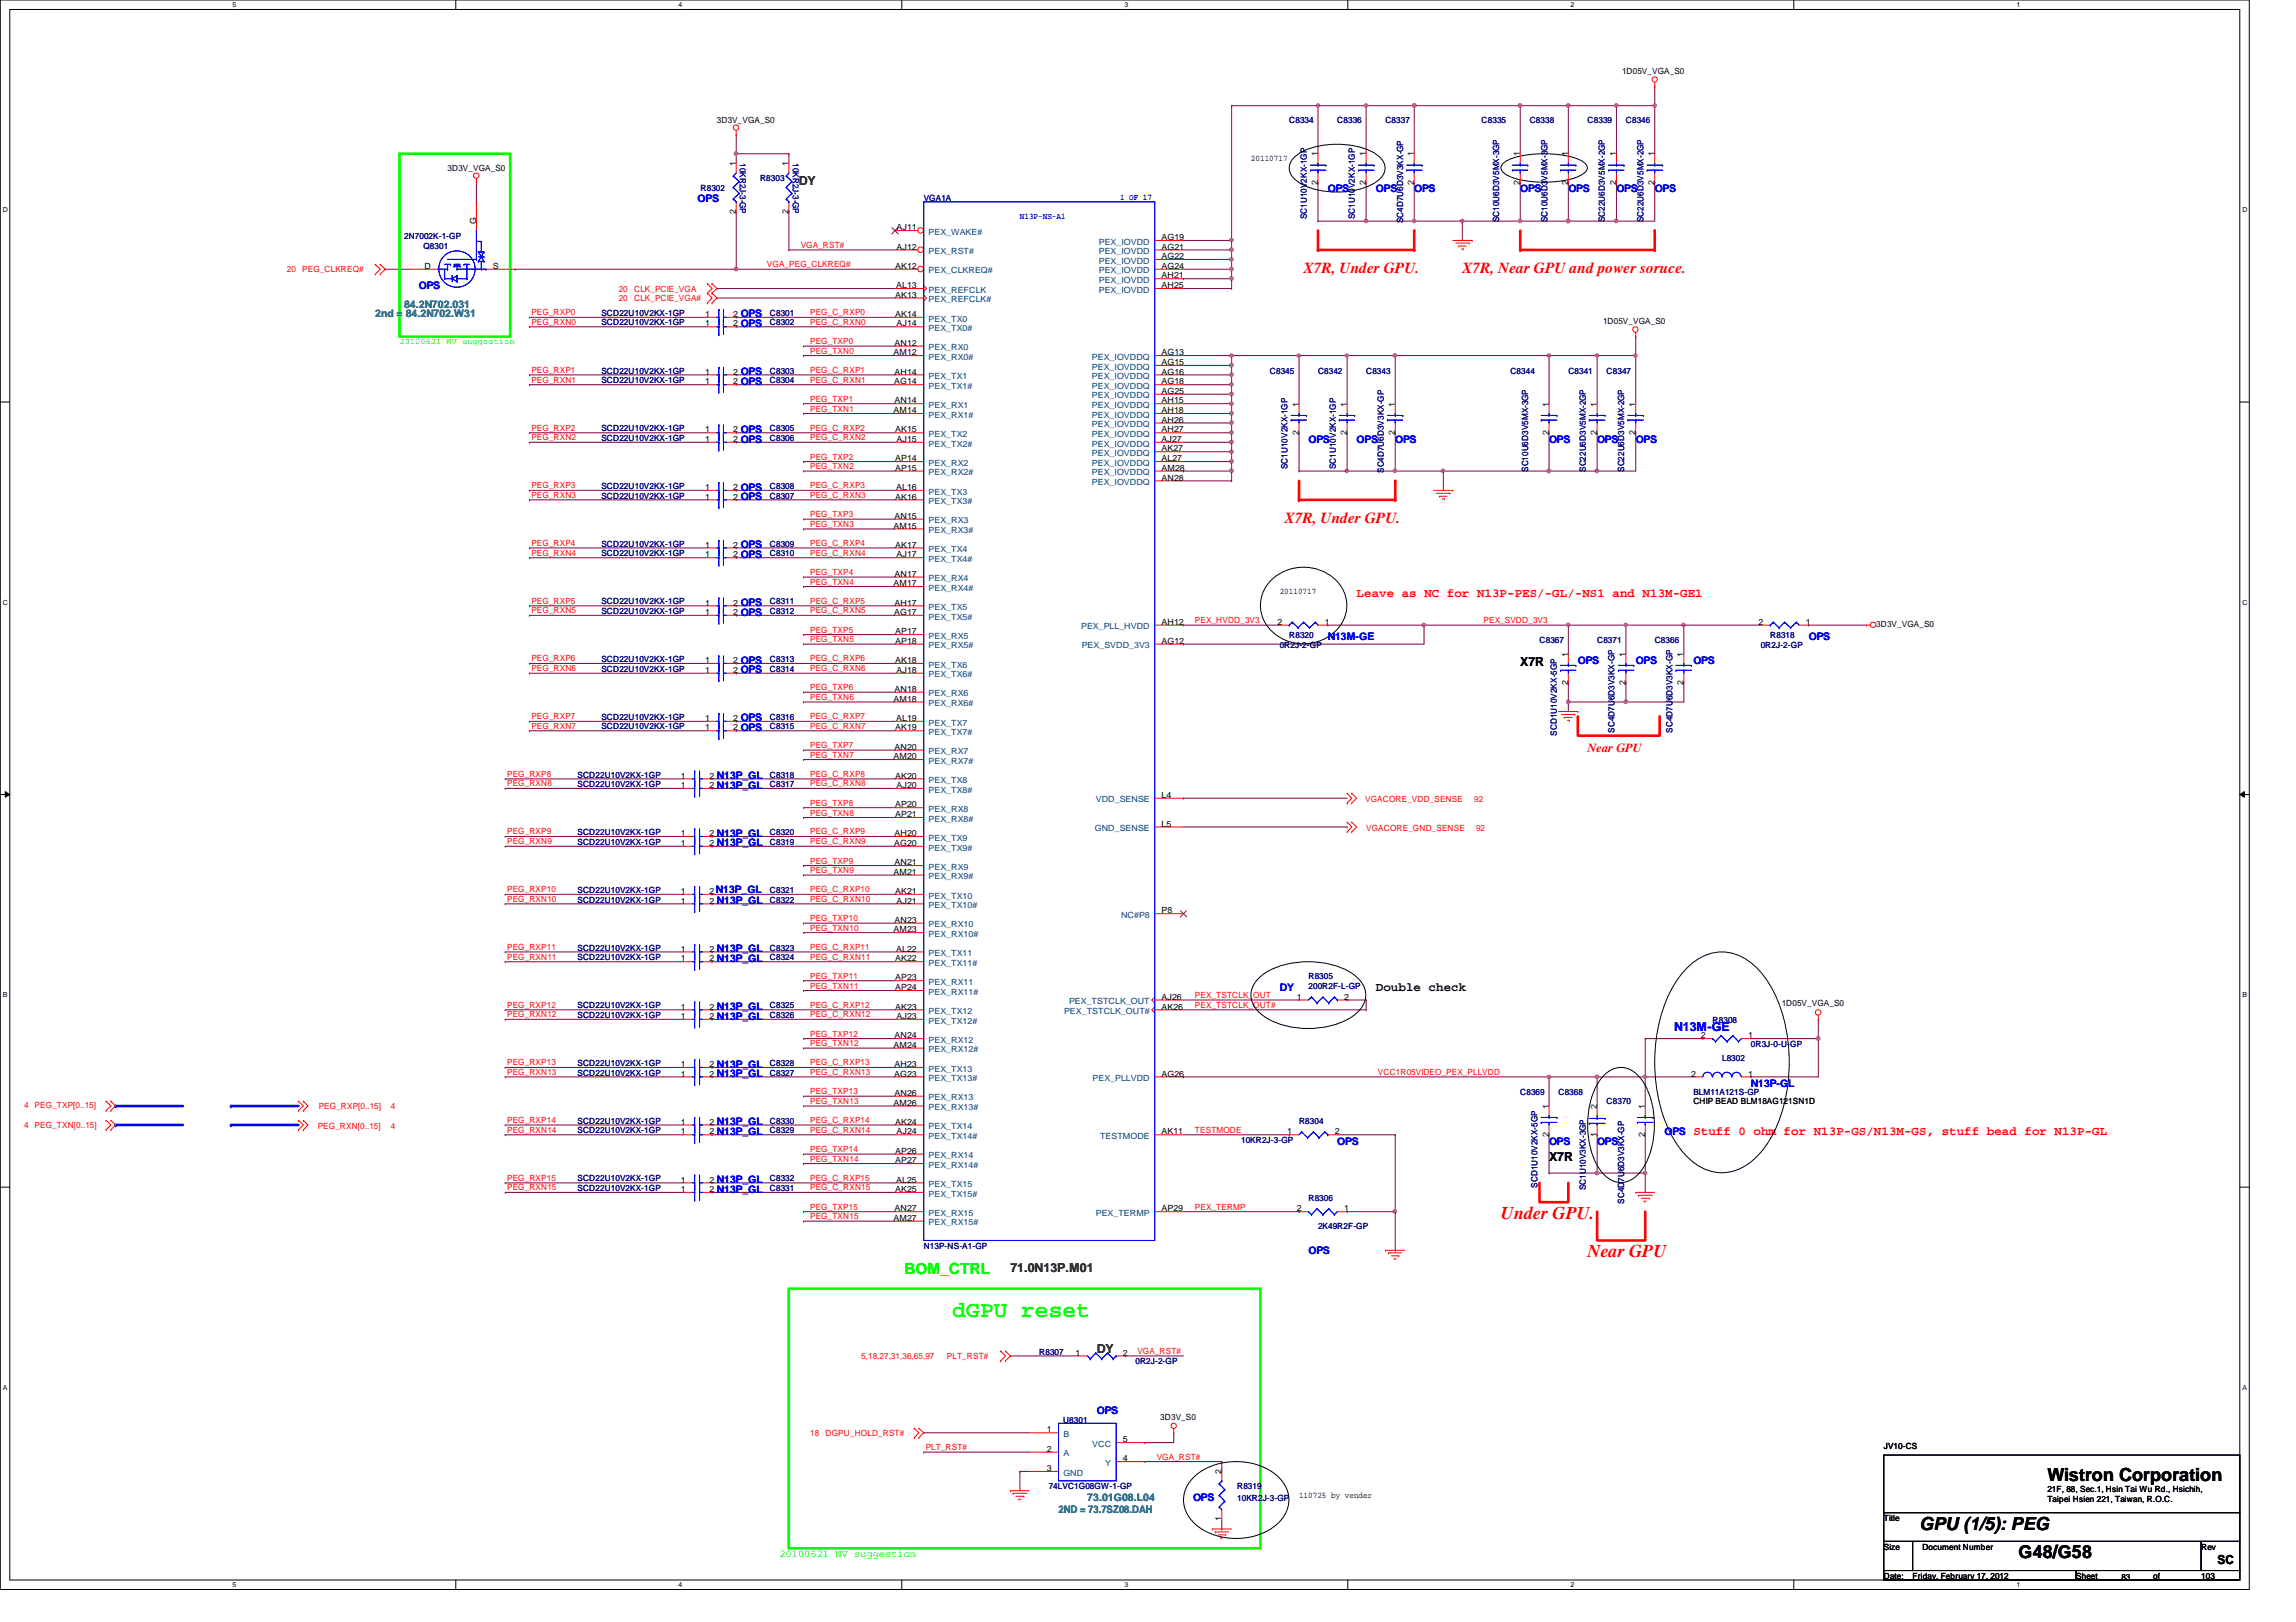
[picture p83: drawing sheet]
<svg xmlns="http://www.w3.org/2000/svg" width="297mm" height="210mm" viewBox="0 0 297 210" stroke-linecap="round" stroke-linejoin="round" font-family="sans-serif">
<defs><g id="words">
<text font-size="3" fill="#0f0" x="123.2" y="170.5">dGPU reset</text>
<g font-size="2.3" fill="#f00">
<text x="194.2" y="157.7">Under GPU.</text>
<text x="205.4" y="162.6">Near GPU</text>
</g>
<g font-size="2.3">
<text x="264.9" y="191.7">Wistron Corporation</text>
<text x="248.3" y="198">GPU (1/5): PEG</text>
<text x="261.2" y="201.6">G48/G58</text>
</g>
<g font-size="2" fill="#f00">
<text x="168.7" y="35.3">X7R, Under GPU.</text>
<text x="189.2" y="35.3">X7R, Near GPU and power soruce.</text>
<text x="166.2" y="67.7">X7R, Under GPU.</text>
</g>
<text font-size="2" fill="#0f0" x="117" y="164.9">BOM_CTRL</text>
<g font-size="1.6" fill="#008000">
<text x="103.3" y="23.9">DY</text>
<text x="130.7" y="164.5">71.0N13P.M01</text>
<text x="141.9" y="175.1">DY</text>
</g>
<g font-size="1.6" fill="#f00">
<text x="175.5" y="77.3">Leave as NC for N13P-PES/-GL/-NS1 and N13M-GE1</text>
<text x="205.4" y="97.3">Near GPU</text>
<text x="219.1" y="146.9">Stuff 0 ohm for N13P-GS/N13M-GS, stuff bead for N13P-GL</text>
</g>
<g font-size="1.6">
<text x="196.7" y="86.1">X7R</text>
<text x="178" y="128.3">Double check</text>
<text x="200.4" y="150.2">X7R</text>
<text x="286.9" y="202.4">SC</text>
</g>
<text font-size="1.6" fill="#00f" x="216.6" y="133.4">N13M-GE</text>
<g font-size="1.4" fill="#00f">
<text x="90.3" y="26.2">OPS</text>
<text x="171.8" y="24.9">OPS</text>
<text x="178" y="24.9">OPS</text>
<text x="183" y="24.9">OPS</text>
<text x="196.7" y="24.9">OPS</text>
<text x="202.9" y="24.9">OPS</text>
<text x="209.1" y="24.9">OPS</text>
<text x="214.1" y="24.9">OPS</text>
<text x="54.2" y="37.3">OPS</text>
<text x="95.8" y="41.1">OPS</text>
<text x="95.8" y="42.3">OPS</text>
<text x="95.8" y="49.8">OPS</text>
<text x="95.8" y="48.6">OPS</text>
<text x="95.8" y="57.3">OPS</text>
<text x="95.8" y="56">OPS</text>
<text x="169.3" y="57.3">OPS</text>
<text x="175.5" y="57.3">OPS</text>
<text x="180.5" y="57.3">OPS</text>
<text x="200.4" y="57.3">OPS</text>
<text x="206.6" y="57.3">OPS</text>
<text x="211.6" y="57.3">OPS</text>
<text x="95.8" y="63.5">OPS</text>
<text x="95.8" y="64.7">OPS</text>
<text x="95.8" y="71">OPS</text>
<text x="95.8" y="72.2">OPS</text>
<text x="95.8" y="78.4">OPS</text>
<text x="95.8" y="79.7">OPS</text>
<text x="171.8" y="82.8">N13M-GE</text>
<text x="234" y="82.8">OPS</text>
<text x="95.8" y="87.1">OPS</text>
<text x="95.8" y="85.9">OPS</text>
<text x="204.1" y="85.9">OPS</text>
<text x="211.6" y="85.9">OPS</text>
<text x="219.1" y="85.9">OPS</text>
<text x="95.8" y="94.6">OPS</text>
<text x="95.8" y="93.3">OPS</text>
<text x="92.7" y="100.8">N13P_GL</text>
<text x="92.7" y="102.1">N13P_GL</text>
<text x="92.7" y="109.5">N13P_GL</text>
<text x="92.7" y="108.3">N13P_GL</text>
<text x="92.6" y="115.6">N13P_GL</text>
<text x="92.7" y="117">N13P_GL</text>
<text x="92.7" y="123.2">N13P_GL</text>
<text x="92.7" y="124.5">N13P_GL</text>
<text x="92.7" y="132">N13P_GL</text>
<text x="92.7" y="130.7">N13P_GL</text>
<text x="165.6" y="128.2">DY</text>
<text x="92.7" y="139.4">N13P_GL</text>
<text x="92.7" y="138.2">N13P_GL</text>
<text x="226.5" y="140.6">N13P-GL</text>
<text x="92.7" y="145.6">N13P_GL</text>
<text x="92.7" y="146.9">N13P_GL</text>
<text x="173" y="148.1">OPS</text>
<text x="200.4" y="148.1">OPS</text>
<text x="206.6" y="148.1">OPS</text>
<text x="215.3" y="146.9">OPS</text>
<text x="92.7" y="154.3">N13P_GL</text>
<text x="92.7" y="153.1">N13P_GL</text>
<text x="169.3" y="162.3">OPS</text>
<text x="141.9" y="183">OPS</text>
<text x="154.3" y="194.2">OPS</text>
</g>
<g font-size="1.4" fill="#008080">
<text x="48.6" y="41.1">2nd = 84.2N702.W31</text>
<text x="52.3" y="39.8">84.2N702.031</text>
<text x="136.9" y="195.8">2ND = 73.7SZ08.DAH</text>
<text x="140.7" y="194.2">73.01G08.L04</text>
</g>
<text font-size="1.4" fill="#0f0" x="100.8" y="201.5">20100621 NV suggestion</text>
<g font-size="1.1">
<text x="209.8" y="9.5">1D05V_VGA_S0</text>
<text x="92.7" y="16">3D3V_VGA_S0</text>
<text x="57.9" y="22.2">3D3V_VGA_S0</text>
<text x="95.2" y="21.5" transform="rotate(-90 95.2 21.5)">1</text>
<text x="102" y="21.5" transform="rotate(-90 102 21.5)">1</text>
<text x="161.8" y="20.8">20110717</text>
<text x="170.5" y="23.9" transform="rotate(-90 170.5 23.9)">2</text>
<text x="170.5" y="20.2" transform="rotate(-90 170.5 20.2)">1</text>
<text x="176.7" y="23.9" transform="rotate(-90 176.7 23.9)">2</text>
<text x="176.7" y="20.2" transform="rotate(-90 176.7 20.2)">1</text>
<text x="182.9" y="23.9" transform="rotate(-90 182.9 23.9)">2</text>
<text x="182.9" y="20.2" transform="rotate(-90 182.9 20.2)">1</text>
<text x="196.6" y="23.9" transform="rotate(-90 196.6 23.9)">2</text>
<text x="196.6" y="20.2" transform="rotate(-90 196.6 20.2)">1</text>
<text x="202.9" y="23.9" transform="rotate(-90 202.9 23.9)">2</text>
<text x="202.9" y="20.2" transform="rotate(-90 202.9 20.2)">1</text>
<text x="209.1" y="23.9" transform="rotate(-90 209.1 23.9)">2</text>
<text x="209.1" y="20.2" transform="rotate(-90 209.1 20.2)">1</text>
<text x="214" y="23.9" transform="rotate(-90 214 23.9)">2</text>
<text x="214" y="20.2" transform="rotate(-90 214 20.2)">1</text>
<text x="61.6" y="29" transform="rotate(-90 61.6 29)">G</text>
<text x="95.2" y="27.6" transform="rotate(-90 95.2 27.6)">2</text>
<text x="102" y="27.6" transform="rotate(-90 102 27.6)">2</text>
<text x="116" y="29.8">AJ11</text>
<text x="54.9" y="34.8">D</text>
<text x="63.8" y="34.8">S</text>
<text x="115.8" y="34.8">AK12</text>
<text x="116" y="32.3">AJ12</text>
<text x="150.3" y="34.8">AG24</text>
<text x="150.3" y="33.5">AG22</text>
<text x="150.3" y="32.3">AG21</text>
<text x="150.3" y="31.1">AG19</text>
<text x="91.2" y="41">1</text>
<text x="94.9" y="41">2</text>
<text x="115.8" y="41">AK14</text>
<text x="115.8" y="38.5">AK13</text>
<text x="115.9" y="37.3">AL13</text>
<text x="150.3" y="37.3">AH25</text>
<text x="150.3" y="36">AH21</text>
<text x="207.4" y="41.9">1D05V_VGA_S0</text>
<text x="91.2" y="42.2">1</text>
<text x="94.9" y="42.2">2</text>
<text x="115.6" y="46">AM12</text>
<text x="115.7" y="44.7">AN12</text>
<text x="116" y="42.2">AJ14</text>
<text x="150.3" y="47.2">AG15</text>
<text x="150.3" y="46">AG13</text>
<text x="91.2" y="49.7">1</text>
<text x="91.2" y="48.5">1</text>
<text x="94.9" y="49.7">2</text>
<text x="94.9" y="48.5">2</text>
<text x="115.6" y="53.5">AM14</text>
<text x="115.7" y="49.7">AG14</text>
<text x="115.7" y="52.2">AN14</text>
<text x="115.7" y="48.5">AH14</text>
<text x="150.3" y="53.5">AH18</text>
<text x="150.3" y="52.2">AH15</text>
<text x="150.3" y="51">AG25</text>
<text x="150.3" y="49.7">AG18</text>
<text x="150.3" y="48.5">AG16</text>
<text x="168" y="52.6" transform="rotate(-90 168 52.6)">1</text>
<text x="174.2" y="52.6" transform="rotate(-90 174.2 52.6)">1</text>
<text x="180.5" y="52.6" transform="rotate(-90 180.5 52.6)">1</text>
<text x="200.4" y="52.6" transform="rotate(-90 200.4 52.6)">1</text>
<text x="206.6" y="52.6" transform="rotate(-90 206.6 52.6)">1</text>
<text x="211.6" y="52.6" transform="rotate(-90 211.6 52.6)">1</text>
<text x="91.2" y="57.2">1</text>
<text x="91.2" y="56">1</text>
<text x="94.9" y="57.2">2</text>
<text x="94.9" y="56">2</text>
<text x="115.8" y="59.7">AP14</text>
<text x="115.8" y="56">AK15</text>
<text x="116" y="57.2">AJ15</text>
<text x="150.3" y="59.7">AL27</text>
<text x="150.3" y="58.4">AK27</text>
<text x="150.3" y="57.2">AJ27</text>
<text x="150.3" y="56">AH27</text>
<text x="150.3" y="54.7">AH26</text>
<text x="168" y="56.3" transform="rotate(-90 168 56.3)">2</text>
<text x="174.2" y="56.3" transform="rotate(-90 174.2 56.3)">2</text>
<text x="180.5" y="56.3" transform="rotate(-90 180.5 56.3)">2</text>
<text x="200.4" y="56.3" transform="rotate(-90 200.4 56.3)">2</text>
<text x="206.6" y="56.3" transform="rotate(-90 206.6 56.3)">2</text>
<text x="211.6" y="56.3" transform="rotate(-90 211.6 56.3)">2</text>
<text x="91.2" y="63.4">1</text>
<text x="91.2" y="64.6">1</text>
<text x="94.9" y="63.4">2</text>
<text x="94.9" y="64.6">2</text>
<text x="115.8" y="64.6">AK16</text>
<text x="115.8" y="60.9">AP15</text>
<text x="115.9" y="63.4">AL16</text>
<text x="150.3" y="62.2">AN28</text>
<text x="150.3" y="60.9">AM28</text>
<text x="91.2" y="70.9">1</text>
<text x="94.9" y="70.9">2</text>
<text x="115.6" y="68.4">AM15</text>
<text x="115.7" y="67.1">AN15</text>
<text x="115.8" y="70.9">AK17</text>
<text x="91.2" y="72.1">1</text>
<text x="94.9" y="72.1">2</text>
<text x="115.6" y="75.9">AM17</text>
<text x="115.7" y="74.6">AN17</text>
<text x="116" y="72.1">AJ17</text>
<text x="165.6" y="76.8">20110717</text>
<text x="91.2" y="78.4">1</text>
<text x="91.2" y="79.6">1</text>
<text x="94.9" y="78.4">2</text>
<text x="94.9" y="79.6">2</text>
<text x="115.7" y="79.6">AG17</text>
<text x="115.7" y="78.4">AH17</text>
<text x="115.8" y="83.3">AP18</text>
<text x="115.8" y="82.1">AP17</text>
<text x="150.3" y="83.3">AG12</text>
<text x="150.3" y="80.9">AH12</text>
<text x="165.3" y="80.9">2</text>
<text x="171.4" y="80.9">1</text>
<text x="227.5" y="80.9">2</text>
<text x="233.6" y="80.9">1</text>
<text x="242.7" y="81.2">3D3V_VGA_S0</text>
<text x="91.2" y="87.1">1</text>
<text x="91.2" y="85.8">1</text>
<text x="94.9" y="87.1">2</text>
<text x="94.9" y="85.8">2</text>
<text x="115.7" y="89.5">AN18</text>
<text x="115.8" y="85.8">AK18</text>
<text x="116" y="87.1">AJ18</text>
<text x="202.9" y="88.6" transform="rotate(-90 202.9 88.6)">2</text>
<text x="202.9" y="85" transform="rotate(-90 202.9 85)">1</text>
<text x="210.3" y="88.6" transform="rotate(-90 210.3 88.6)">2</text>
<text x="210.3" y="85" transform="rotate(-90 210.3 85)">1</text>
<text x="217.8" y="88.6" transform="rotate(-90 217.8 88.6)">2</text>
<text x="217.8" y="85" transform="rotate(-90 217.8 85)">1</text>
<text x="91.2" y="94.5">1</text>
<text x="91.2" y="93.3">1</text>
<text x="94.9" y="94.5">2</text>
<text x="94.9" y="93.3">2</text>
<text x="115.6" y="90.8">AM18</text>
<text x="115.8" y="94.5">AK19</text>
<text x="115.9" y="93.3">AL19</text>
<text x="88.1" y="102">1</text>
<text x="88.1" y="100.8">1</text>
<text x="91.8" y="102">2</text>
<text x="91.8" y="100.8">2</text>
<text x="115.6" y="98.3">AM20</text>
<text x="115.7" y="97">AN20</text>
<text x="115.8" y="100.8">AK20</text>
<text x="116" y="102">AJ20</text>
<text x="115.8" y="105.7">AP21</text>
<text x="115.8" y="104.5">AP20</text>
<text x="150.3" y="107">L5</text>
<text x="150.3" y="103.3">L4</text>
<text x="88.1" y="109.5">1</text>
<text x="88.1" y="108.2">1</text>
<text x="91.8" y="109.5">2</text>
<text x="91.8" y="108.2">2</text>
<text x="115.6" y="113.2">AM21</text>
<text x="115.7" y="109.5">AG20</text>
<text x="115.7" y="112">AN21</text>
<text x="115.7" y="108.2">AH20</text>
<text x="88.1" y="115.7">1</text>
<text x="88.1" y="116.9">1</text>
<text x="91.8" y="115.7">2</text>
<text x="91.8" y="116.9">2</text>
<text x="115.7" y="119.4">AN23</text>
<text x="115.8" y="115.7">AK21</text>
<text x="116" y="116.9">AJ21</text>
<text x="150.3" y="118.2">P8</text>
<text x="88.1" y="123.1">1</text>
<text x="88.1" y="124.4">1</text>
<text x="91.8" y="123.1">2</text>
<text x="91.8" y="124.4">2</text>
<text x="115.6" y="120.6">AM23</text>
<text x="115.8" y="124.4">AK22</text>
<text x="115.9" y="123.1">AL22</text>
<text x="88.1" y="131.9">1</text>
<text x="88.1" y="130.6">1</text>
<text x="91.8" y="131.9">2</text>
<text x="91.8" y="130.6">2</text>
<text x="115.8" y="130.6">AK23</text>
<text x="115.8" y="128.1">AP24</text>
<text x="115.8" y="126.9">AP23</text>
<text x="116" y="131.9">AJ23</text>
<text x="150.3" y="130.6">AK26</text>
<text x="150.3" y="129.4">AJ26</text>
<text x="167.8" y="129.4">1</text>
<text x="173.9" y="129.4">2</text>
<text x="230.5" y="130.2">1D05V_VGA_S0</text>
<text x="115.6" y="135.6">AM24</text>
<text x="115.7" y="134.4">AN24</text>
<text x="220" y="134.4">2</text>
<text x="226.2" y="134.4">1</text>
<text x="88.1" y="139.3">1</text>
<text x="88.1" y="138.1">1</text>
<text x="91.8" y="139.3">2</text>
<text x="91.8" y="138.1">2</text>
<text x="115.6" y="143.1">AM26</text>
<text x="115.7" y="139.3">AG23</text>
<text x="115.7" y="141.8">AN26</text>
<text x="115.7" y="138.1">AH23</text>
<text x="150.3" y="139.3">AG26</text>
<text x="200.4" y="143.5" transform="rotate(-90 200.4 143.5)">1</text>
<text x="206.6" y="143.5" transform="rotate(-90 206.6 143.5)">2</text>
<text x="212.8" y="143.5" transform="rotate(-90 212.8 143.5)">1</text>
<text x="218.8" y="139.3">2</text>
<text x="219.1" y="142.9">CHIP BEAD BLM18AG121SN1D</text>
<text x="226.2" y="139.3">1</text>
<text x="88.1" y="145.5">1</text>
<text x="88.1" y="146.8">1</text>
<text x="91.8" y="145.5">2</text>
<text x="91.8" y="146.8">2</text>
<text x="115.8" y="149.3">AP26</text>
<text x="115.8" y="145.5">AK24</text>
<text x="116" y="146.8">AJ24</text>
<text x="150.3" y="146.8">AK11</text>
<text x="166.5" y="146.8">1</text>
<text x="172.7" y="146.8">2</text>
<text x="200.4" y="147.1" transform="rotate(-90 200.4 147.1)">2</text>
<text x="206.6" y="147.1" transform="rotate(-90 206.6 147.1)">1</text>
<text x="212.8" y="147.1" transform="rotate(-90 212.8 147.1)">2</text>
<text x="88.1" y="154.3">1</text>
<text x="88.1" y="153">1</text>
<text x="91.8" y="154.3">2</text>
<text x="91.8" y="153">2</text>
<text x="115.8" y="154.3">AK25</text>
<text x="115.8" y="150.5">AP27</text>
<text x="115.9" y="153">AL25</text>
<text x="115.6" y="158">AM27</text>
<text x="115.7" y="156.8">AN27</text>
<text x="150.3" y="156.8">AP29</text>
<text x="167.8" y="156.8">2</text>
<text x="173.9" y="156.8">1</text>
<text x="139.1" y="175.4">1</text>
<text x="145.3" y="175.4">2</text>
<text x="135.4" y="185.4">1</text>
<text x="150.1" y="183.8">3D3V_S0</text>
<text x="135.4" y="187.9">2</text>
<text x="135.4" y="190.4">3</text>
<text x="145.3" y="189.1">4</text>
<text x="145.3" y="186.6">5</text>
<text x="158" y="190.8" transform="rotate(-90 158 190.8)">2</text>
<text x="243.7" y="187.5">JV10-CS</text>
<text x="158" y="196.9" transform="rotate(-90 158 196.9)">1</text>
<text x="168.1" y="193.8">110725 by vender</text>
<text x="243.7" y="196.8">Title</text>
<text x="264.9" y="193.1">21F, 88, Sec.1, Hsin Tai Wu Rd., Hsichih,</text>
<text x="264.9" y="194.4">Taipei Hsien 221, Taiwan, R.O.C.</text>
<text x="243.7" y="200.5">Size</text>
<text x="248.7" y="200.5">Document Number</text>
<text x="284.8" y="200.5">Rev</text>
<text x="243.7" y="204.3">Date:</text>
<text x="247.4" y="204.3">Friday, February 17, 2012</text>
<text x="268.6" y="204.3">Sheet</text>
<text x="274.4" y="204.4">83</text>
<text x="278.6" y="204.3">of</text>
<text x="284.8" y="204.3">103</text>
</g>
<g font-size="1.1" fill="#000080">
<text x="166.8" y="16">C8334</text>
<text x="173" y="16">C8336</text>
<text x="179.2" y="16">C8337</text>
<text x="191.7" y="16">C8335</text>
<text x="197.9" y="16">C8338</text>
<text x="205.4" y="16">C8339</text>
<text x="210.4" y="16">C8346</text>
<text x="95.7" y="21.1" transform="rotate(90 95.7 21.1)">10KR2J-3-GP</text>
<text x="98.3" y="23.5">R8303</text>
<text x="102.6" y="21.1" transform="rotate(90 102.6 21.1)">10KR2J-3-GP</text>
<text x="90.6" y="24.7">R8302</text>
<text x="119.5" y="26">VGA1A</text>
<text x="169.1" y="28.4" transform="rotate(-90 169.1 28.4)">SC1U10V2KX-1GP</text>
<text x="175.3" y="28.4" transform="rotate(-90 175.3 28.4)">SC1U10V2KX-1GP</text>
<text x="181.5" y="28.9" transform="rotate(-90 181.5 28.9)">SC4D7U6D3V3KX-GP</text>
<text x="194" y="28.7" transform="rotate(-90 194 28.7)">SC10U6D3V5MX-3GP</text>
<text x="200.2" y="28.7" transform="rotate(-90 200.2 28.7)">SC10U6D3V5MX-3GP</text>
<text x="207.6" y="28.7" transform="rotate(-90 207.6 28.7)">SC22U6D3V5MX-2GP</text>
<text x="212.6" y="28.7" transform="rotate(-90 212.6 28.7)">SC22U6D3V5MX-2GP</text>
<text x="52.3" y="30.9">2N7002K-1-GP</text>
<text x="54.8" y="32.2">Q8301</text>
<text x="77.8" y="40.9">SCD22U10V2KX-1GP</text>
<text x="99.6" y="40.9">C8301</text>
<text x="77.8" y="42.1">SCD22U10V2KX-1GP</text>
<text x="99.6" y="42.1">C8302</text>
<text x="77.8" y="49.6">SCD22U10V2KX-1GP</text>
<text x="77.8" y="48.3">SCD22U10V2KX-1GP</text>
<text x="99.6" y="49.6">C8304</text>
<text x="99.6" y="48.3">C8303</text>
<text x="164.3" y="48.3">C8345</text>
<text x="170.5" y="48.3">C8342</text>
<text x="176.7" y="48.3">C8343</text>
<text x="195.4" y="48.3">C8344</text>
<text x="202.9" y="48.3">C8341</text>
<text x="207.9" y="48.3">C8347</text>
<text x="77.8" y="57.1">SCD22U10V2KX-1GP</text>
<text x="77.8" y="55.8">SCD22U10V2KX-1GP</text>
<text x="99.6" y="57.1">C8306</text>
<text x="99.6" y="55.8">C8305</text>
<text x="77.8" y="63.3">SCD22U10V2KX-1GP</text>
<text x="77.8" y="64.5">SCD22U10V2KX-1GP</text>
<text x="99.6" y="63.3">C8308</text>
<text x="99.6" y="64.5">C8307</text>
<text x="166.6" y="60.7" transform="rotate(-90 166.6 60.7)">SC1U10V2KX-1GP</text>
<text x="172.8" y="60.7" transform="rotate(-90 172.8 60.7)">SC1U10V2KX-1GP</text>
<text x="179" y="61.2" transform="rotate(-90 179 61.2)">SC4D7U6D3V3KX-GP</text>
<text x="197.7" y="61.1" transform="rotate(-90 197.7 61.1)">SC10U6D3V5MX-3GP</text>
<text x="205.1" y="61.1" transform="rotate(-90 205.1 61.1)">SC22U6D3V5MX-2GP</text>
<text x="210.1" y="61.1" transform="rotate(-90 210.1 61.1)">SC22U6D3V5MX-2GP</text>
<text x="77.8" y="72">SCD22U10V2KX-1GP</text>
<text x="77.8" y="70.7">SCD22U10V2KX-1GP</text>
<text x="99.6" y="72">C8310</text>
<text x="99.6" y="70.7">C8309</text>
<text x="77.8" y="78.2">SCD22U10V2KX-1GP</text>
<text x="77.8" y="79.5">SCD22U10V2KX-1GP</text>
<text x="99.6" y="78.2">C8311</text>
<text x="99.6" y="79.5">C8312</text>
<text x="165.6" y="83.8">0R2J-2-GP</text>
<text x="166.8" y="82.5">R8320</text>
<text x="199.2" y="83.2">C8367</text>
<text x="206.6" y="83.2">C8371</text>
<text x="214.1" y="83.2">C8366</text>
<text x="227.8" y="83.8">0R2J-2-GP</text>
<text x="229" y="82.5">R8318</text>
<text x="77.8" y="86.9">SCD22U10V2KX-1GP</text>
<text x="77.8" y="85.7">SCD22U10V2KX-1GP</text>
<text x="99.6" y="86.9">C8314</text>
<text x="99.6" y="85.7">C8313</text>
<text x="77.8" y="94.4">SCD22U10V2KX-1GP</text>
<text x="77.8" y="93.1">SCD22U10V2KX-1GP</text>
<text x="99.6" y="94.4">C8315</text>
<text x="99.6" y="93.1">C8316</text>
<text x="201.4" y="95.2" transform="rotate(-90 201.4 95.2)">SCD1U10V2KX-5GP</text>
<text x="208.9" y="94.8" transform="rotate(-90 208.9 94.8)">SC4D7U6D3V3KX-GP</text>
<text x="216.4" y="94.8" transform="rotate(-90 216.4 94.8)">SC4D7U6D3V3KX-GP</text>
<text x="74.7" y="101.9">SCD22U10V2KX-1GP</text>
<text x="74.7" y="100.6">SCD22U10V2KX-1GP</text>
<text x="99.6" y="101.9">C8317</text>
<text x="99.6" y="100.6">C8318</text>
<text x="74.7" y="109.3">SCD22U10V2KX-1GP</text>
<text x="74.7" y="108.1">SCD22U10V2KX-1GP</text>
<text x="99.6" y="109.3">C8319</text>
<text x="99.6" y="108.1">C8320</text>
<text x="74.7" y="115.5">SCD22U10V2KX-1GP</text>
<text x="74.7" y="116.8">SCD22U10V2KX-1GP</text>
<text x="99.6" y="115.5">C8321</text>
<text x="99.6" y="116.8">C8322</text>
<text x="74.7" y="123">SCD22U10V2KX-1GP</text>
<text x="74.7" y="124.2">SCD22U10V2KX-1GP</text>
<text x="99.6" y="123">C8323</text>
<text x="99.6" y="124.2">C8324</text>
<text x="74.7" y="131.7">SCD22U10V2KX-1GP</text>
<text x="74.7" y="130.5">SCD22U10V2KX-1GP</text>
<text x="99.6" y="131.7">C8326</text>
<text x="99.6" y="130.5">C8325</text>
<text x="169.3" y="126.7">R8305</text>
<text x="169.3" y="128">200R2F-L-GP</text>
<text x="74.7" y="138">SCD22U10V2KX-1GP</text>
<text x="99.6" y="138">C8328</text>
<text x="221.6" y="132.3">R8308</text>
<text x="222.8" y="137.3">L8302</text>
<text x="226.5" y="135.5">0R3J-0-U-GP</text>
<text x="74.7" y="139.2">SCD22U10V2KX-1GP</text>
<text x="99.6" y="139.2">C8327</text>
<text x="196.7" y="141.7">C8369</text>
<text x="201.6" y="141.7">C8368</text>
<text x="207.9" y="142.9">C8370</text>
<text x="219.1" y="141.7">BLM11A121S-GP</text>
<text x="74.7" y="145.4">SCD22U10V2KX-1GP</text>
<text x="74.7" y="146.6">SCD22U10V2KX-1GP</text>
<text x="99.6" y="145.4">C8330</text>
<text x="99.6" y="146.6">C8329</text>
<text x="160.6" y="147.9">10KR2J-3-GP</text>
<text x="168.1" y="145.4">R8304</text>
<text x="74.7" y="154.1">SCD22U10V2KX-1GP</text>
<text x="74.7" y="152.9">SCD22U10V2KX-1GP</text>
<text x="99.6" y="154.1">C8331</text>
<text x="99.6" y="152.9">C8332</text>
<text x="169.3" y="155.4">R8306</text>
<text x="198.9" y="153.7" transform="rotate(-90 198.9 153.7)">SCD1U10V2KX-5GP</text>
<text x="205.1" y="154.1" transform="rotate(-90 205.1 154.1)">SC1U10V3KX-3GP</text>
<text x="210.1" y="155.8" transform="rotate(-90 210.1 155.8)">SC4D7U6D3V3KX-GP</text>
<text x="119.5" y="161.6">N13P-NS-A1-GP</text>
<text x="170.5" y="159.1">2K49R2F-GP</text>
<text x="134.4" y="175.3">R8307</text>
<text x="146.9" y="176.5">0R2J-2-GP</text>
<text x="137.5" y="184.1">U8301</text>
<text x="135.7" y="192.7">74LVC1G08GW-1-GP</text>
<text x="160.1" y="192.7">R8319</text>
<text x="160.1" y="194.2">10KR2J-3-GP</text>
</g>
<g font-size="1.1" fill="#00f">
<text x="131.9" y="28.3">N13P-NS-A1</text>
<text x="144.9" y="25.8">1 OF 17</text>
</g>
<g font-size="1.1" fill="#f00">
<text x="37.1" y="35.3">20</text>
<text x="39.1" y="35.3">PEG_CLKREQ#</text>
<text x="99.2" y="34.6">VGA_PEG_CLKREQ#</text>
<text x="103.6" y="32.1">VGA_RST#</text>
<text x="68.7" y="40.8">PEG_RXP0</text>
<text x="80" y="37.8">20</text>
<text x="80" y="39">20</text>
<text x="82" y="37.8">CLK_PCIE_VGA</text>
<text x="82" y="39">CLK_PCIE_VGA#</text>
<text x="104.8" y="40.8">PEG_C_RXP0</text>
<text x="68.7" y="42">PEG_RXN0</text>
<text x="104.8" y="45.8">PEG_TXN0</text>
<text x="104.8" y="44.5">PEG_TXP0</text>
<text x="104.8" y="42">PEG_C_RXN0</text>
<text x="68.7" y="49.5">PEG_RXN1</text>
<text x="68.7" y="48.3">PEG_RXP1</text>
<text x="104.8" y="48.3">PEG_C_RXP1</text>
<text x="104.8" y="49.5">PEG_C_RXN1</text>
<text x="104.8" y="52">PEG_TXP1</text>
<text x="104.8" y="53.3">PEG_TXN1</text>
<text x="68.7" y="57">PEG_RXN2</text>
<text x="68.7" y="55.8">PEG_RXP2</text>
<text x="104.8" y="55.8">PEG_C_RXP2</text>
<text x="104.8" y="57">PEG_C_RXN2</text>
<text x="104.8" y="59.5">PEG_TXP2</text>
<text x="68.7" y="63.2">PEG_RXP3</text>
<text x="68.7" y="64.4">PEG_RXN3</text>
<text x="104.8" y="63.2">PEG_C_RXP3</text>
<text x="104.8" y="64.4">PEG_C_RXN3</text>
<text x="104.8" y="60.7">PEG_TXN2</text>
<text x="68.7" y="71.9">PEG_RXN4</text>
<text x="68.7" y="70.7">PEG_RXP4</text>
<text x="104.8" y="70.7">PEG_C_RXP4</text>
<text x="104.8" y="71.9">PEG_C_RXN4</text>
<text x="104.8" y="66.9">PEG_TXP3</text>
<text x="104.8" y="68.2">PEG_TXN3</text>
<text x="104.8" y="74.4">PEG_TXP4</text>
<text x="104.8" y="75.6">PEG_TXN4</text>
<text x="68.7" y="79.4">PEG_RXN5</text>
<text x="68.7" y="78.1">PEG_RXP5</text>
<text x="104.8" y="78.1">PEG_C_RXP5</text>
<text x="104.8" y="79.4">PEG_C_RXN5</text>
<text x="104.8" y="81.9">PEG_TXP5</text>
<text x="104.8" y="83.1">PEG_TXN5</text>
<text x="154.6" y="80.6">PEX_HVDD_3V3</text>
<text x="191.9" y="80.6">PEX_SVDD_3V3</text>
<text x="68.7" y="86.9">PEG_RXN6</text>
<text x="68.7" y="85.6">PEG_RXP6</text>
<text x="104.8" y="85.6">PEG_C_RXP6</text>
<text x="104.8" y="86.9">PEG_C_RXN6</text>
<text x="104.8" y="89.3">PEG_TXP6</text>
<text x="68.7" y="94.3">PEG_RXN7</text>
<text x="68.7" y="93.1">PEG_RXP7</text>
<text x="104.8" y="93.1">PEG_C_RXP7</text>
<text x="104.8" y="94.3">PEG_C_RXN7</text>
<text x="104.8" y="90.6">PEG_TXN6</text>
<text x="65.6" y="100.5">PEG_RXP8</text>
<text x="65.6" y="101.8">PEG_RXN8</text>
<text x="104.8" y="100.5">PEG_C_RXP8</text>
<text x="104.8" y="101.8">PEG_C_RXN8</text>
<text x="104.8" y="96.8">PEG_TXP7</text>
<text x="104.8" y="98">PEG_TXN7</text>
<text x="65.6" y="108">PEG_RXP9</text>
<text x="104.8" y="108">PEG_C_RXP9</text>
<text x="104.8" y="105.5">PEG_TXN8</text>
<text x="104.8" y="104.3">PEG_TXP8</text>
<text x="176.6" y="103.8">VGACORE_VDD_SENSE</text>
<text x="176.7" y="107.6">VGACORE_GND_SENSE</text>
<text x="190.7" y="103.8">92</text>
<text x="191" y="107.6">92</text>
<text x="65.6" y="109.3">PEG_RXN9</text>
<text x="104.8" y="109.3">PEG_C_RXN9</text>
<text x="104.8" y="111.8">PEG_TXP9</text>
<text x="104.8" y="113">PEG_TXN9</text>
<text x="65.6" y="116.7">PEG_RXN10</text>
<text x="65.6" y="115.5">PEG_RXP10</text>
<text x="104.8" y="115.5">PEG_C_RXP10</text>
<text x="104.8" y="116.7">PEG_C_RXN10</text>
<text x="104.8" y="119.2">PEG_TXP10</text>
<text x="65.6" y="124.2">PEG_RXN11</text>
<text x="65.6" y="122.9">PEG_RXP11</text>
<text x="104.8" y="122.9">PEG_C_RXP11</text>
<text x="104.8" y="124.2">PEG_C_RXN11</text>
<text x="104.8" y="120.4">PEG_TXN10</text>
<text x="65.6" y="131.7">PEG_RXN12</text>
<text x="65.6" y="130.4">PEG_RXP12</text>
<text x="104.8" y="130.4">PEG_C_RXP12</text>
<text x="104.8" y="131.7">PEG_C_RXN12</text>
<text x="104.8" y="126.7">PEG_TXP11</text>
<text x="104.8" y="127.9">PEG_TXN11</text>
<text x="154.6" y="129.2">PEX_TSTCLK_OUT</text>
<text x="154.6" y="130.4">PEX_TSTCLK_OUT#</text>
<text x="65.6" y="137.9">PEG_RXP13</text>
<text x="104.8" y="137.9">PEG_C_RXP13</text>
<text x="104.8" y="134.2">PEG_TXP12</text>
<text x="104.8" y="135.4">PEG_TXN12</text>
<text x="3.1" y="143.4">4 PEG_TXP[0..15]</text>
<text x="41.2" y="143.6">PEG_RXP[0..15]</text>
<text x="50.5" y="143.6">4</text>
<text x="65.6" y="139.1">PEG_RXN13</text>
<text x="104.8" y="139.1">PEG_C_RXN13</text>
<text x="104.8" y="141.6">PEG_TXP13</text>
<text x="104.8" y="142.9">PEG_TXN13</text>
<text x="178.3" y="139.1">VCC1R05VIDEO_PEX_PLLVDD</text>
<text x="3.1" y="145.9">4 PEG_TXN[0..15]</text>
<text x="41.1" y="146">PEG_RXN[0..15]</text>
<text x="50.5" y="146">4</text>
<text x="65.6" y="146.6">PEG_RXN14</text>
<text x="65.6" y="145.3">PEG_RXP14</text>
<text x="104.8" y="145.3">PEG_C_RXP14</text>
<text x="104.8" y="146.6">PEG_C_RXN14</text>
<text x="104.8" y="149.1">PEG_TXP14</text>
<text x="154.6" y="146.6">TESTMODE</text>
<text x="65.6" y="154.1">PEG_RXN15</text>
<text x="65.6" y="152.8">PEG_RXP15</text>
<text x="104.8" y="154.1">PEG_C_RXN15</text>
<text x="104.8" y="152.8">PEG_C_RXP15</text>
<text x="104.8" y="150.3">PEG_TXN14</text>
<text x="104.8" y="156.5">PEG_TXP15</text>
<text x="104.8" y="157.8">PEG_TXN15</text>
<text x="154.6" y="156.5">PEX_TERMP</text>
<text x="111.4" y="175.9">5,18,27,31,36,65,97</text>
<text x="122.5" y="175.9">PLT_RST#</text>
<text x="147.1" y="175.2">VGA_RST#</text>
<text x="104.8" y="185.9">18</text>
<text x="106.8" y="185.9">DGPU_HOLD_RST#</text>
<text x="119.8" y="187.7">PLT_RST#</text>
<text x="149.6" y="188.9">VGA_RST#</text>
</g>
<g font-size="1.1" fill="#004080">
<text x="120.1" y="35.4">PEX_CLKREQ#</text>
<text x="120.1" y="32.9">PEX_RST#</text>
<text x="120.1" y="30.4">PEX_WAKE#</text>
<text x="142.2" y="35.4">PEX_IOVDD</text>
<text x="142.2" y="34.1">PEX_IOVDD</text>
<text x="142.2" y="32.9">PEX_IOVDD</text>
<text x="142.2" y="31.7">PEX_IOVDD</text>
<text x="120.1" y="41.6">PEX_TX0</text>
<text x="120.1" y="39.1">PEX_REFCLK#</text>
<text x="120.1" y="37.9">PEX_REFCLK</text>
<text x="142.2" y="37.9">PEX_IOVDD</text>
<text x="142.2" y="36.6">PEX_IOVDD</text>
<text x="120.1" y="46.6">PEX_RX0#</text>
<text x="120.1" y="45.3">PEX_RX0</text>
<text x="120.1" y="42.8">PEX_TX0#</text>
<text x="141.3" y="47.8">PEX_IOVDDQ</text>
<text x="141.3" y="46.6">PEX_IOVDDQ</text>
<text x="120.1" y="52.8">PEX_RX1</text>
<text x="120.1" y="50.3">PEX_TX1#</text>
<text x="120.1" y="49.1">PEX_TX1</text>
<text x="141.3" y="52.8">PEX_IOVDDQ</text>
<text x="141.3" y="51.6">PEX_IOVDDQ</text>
<text x="141.3" y="50.3">PEX_IOVDDQ</text>
<text x="141.3" y="49.1">PEX_IOVDDQ</text>
<text x="120.1" y="57.8">PEX_TX2#</text>
<text x="120.1" y="56.6">PEX_TX2</text>
<text x="120.1" y="54.1">PEX_RX1#</text>
<text x="141.3" y="59">PEX_IOVDDQ</text>
<text x="141.3" y="57.8">PEX_IOVDDQ</text>
<text x="141.3" y="56.6">PEX_IOVDDQ</text>
<text x="141.3" y="55.3">PEX_IOVDDQ</text>
<text x="141.3" y="54.1">PEX_IOVDDQ</text>
<text x="120.1" y="65.2">PEX_TX3#</text>
<text x="120.1" y="64">PEX_TX3</text>
<text x="120.1" y="61.5">PEX_RX2#</text>
<text x="120.1" y="60.3">PEX_RX2</text>
<text x="141.3" y="62.8">PEX_IOVDDQ</text>
<text x="141.3" y="61.5">PEX_IOVDDQ</text>
<text x="141.3" y="60.3">PEX_IOVDDQ</text>
<text x="120.1" y="71.5">PEX_TX4</text>
<text x="120.1" y="69">PEX_RX3#</text>
<text x="120.1" y="67.7">PEX_RX3</text>
<text x="120.1" y="76.5">PEX_RX4#</text>
<text x="120.1" y="75.2">PEX_RX4</text>
<text x="120.1" y="72.7">PEX_TX4#</text>
<text x="120.1" y="83.9">PEX_RX5#</text>
<text x="120.1" y="82.7">PEX_RX5</text>
<text x="120.1" y="80.2">PEX_TX5#</text>
<text x="120.1" y="79">PEX_TX5</text>
<text x="139.9" y="81.4">PEX_PLL_HVDD</text>
<text x="140" y="83.9">PEX_SVDD_3V3</text>
<text x="120.1" y="87.7">PEX_TX6#</text>
<text x="120.1" y="86.4">PEX_TX6</text>
<text x="120.1" y="95.1">PEX_TX7#</text>
<text x="120.1" y="93.9">PEX_TX7</text>
<text x="120.1" y="91.4">PEX_RX6#</text>
<text x="120.1" y="90.1">PEX_RX6</text>
<text x="120.1" y="101.3">PEX_TX8</text>
<text x="120.1" y="98.8">PEX_RX7#</text>
<text x="120.1" y="97.6">PEX_RX7</text>
<text x="120.1" y="106.3">PEX_RX8#</text>
<text x="120.1" y="105.1">PEX_RX8</text>
<text x="120.1" y="102.6">PEX_TX8#</text>
<text x="141.6" y="107.6">GND_SENSE</text>
<text x="141.8" y="103.8">VDD_SENSE</text>
<text x="120.1" y="113.8">PEX_RX9#</text>
<text x="120.1" y="112.6">PEX_RX9</text>
<text x="120.1" y="110.1">PEX_TX9#</text>
<text x="120.1" y="108.8">PEX_TX9</text>
<text x="120.1" y="117.5">PEX_TX10#</text>
<text x="120.1" y="116.3">PEX_TX10</text>
<text x="145" y="118.8">NC#P8</text>
<text x="120.1" y="125">PEX_TX11#</text>
<text x="120.1" y="123.7">PEX_TX11</text>
<text x="120.1" y="121.2">PEX_RX10#</text>
<text x="120.1" y="120">PEX_RX10</text>
<text x="120.1" y="131.2">PEX_TX12</text>
<text x="120.1" y="128.7">PEX_RX11#</text>
<text x="120.1" y="127.5">PEX_RX11</text>
<text x="137.7" y="131.2">PEX_TSTCLK_OUT#</text>
<text x="138.3" y="130">PEX_TSTCLK_OUT</text>
<text x="120.1" y="136.2">PEX_RX12#</text>
<text x="120.1" y="135">PEX_RX12</text>
<text x="120.1" y="132.5">PEX_TX12#</text>
<text x="120.1" y="143.7">PEX_RX13#</text>
<text x="120.1" y="142.4">PEX_RX13</text>
<text x="120.1" y="139.9">PEX_TX13#</text>
<text x="120.1" y="138.7">PEX_TX13</text>
<text x="141.3" y="139.9">PEX_PLLVDD</text>
<text x="120.1" y="149.9">PEX_RX14</text>
<text x="120.1" y="147.4">PEX_TX14#</text>
<text x="120.1" y="146.1">PEX_TX14</text>
<text x="142.3" y="147.4">TESTMODE</text>
<text x="120.1" y="154.9">PEX_TX15#</text>
<text x="120.1" y="153.6">PEX_TX15</text>
<text x="120.1" y="151.1">PEX_RX14#</text>
<text x="120.1" y="158.6">PEX_RX15#</text>
<text x="120.1" y="157.4">PEX_RX15</text>
<text x="141.8" y="157.4">PEX_TERMP</text>
<text x="137.6" y="186">B</text>
<text x="137.6" y="188.5">A</text>
<text x="137.6" y="191">GND</text>
<text x="141.3" y="187.2">VCC</text>
<text x="143" y="189.7">Y</text>
</g>
<text font-size="1.1" fill="#0f0" x="51.7" y="44.5">20100621 NV suggestion</text>
<g font-size=".9">
<text x="30.1" y=".9">5</text>
<text x="87.8" y=".9">4</text>
<text x="145.5" y=".9">3</text>
<text x="203.2" y=".9">2</text>
<text x="260.9" y=".9">1</text>
<text x=".4" y="27.4">D</text>
<text x="290.1" y="27.4">D</text>
<text x=".4" y="78.2">C</text>
<text x="290.1" y="78.2">C</text>
<text x=".4" y="129">B</text>
<text x="290.1" y="129">B</text>
<text x=".4" y="179.8">A</text>
<text x="290.1" y="179.8">A</text>
<text x="30.1" y="205.4">5</text>
<text x="87.8" y="205.4">4</text>
<text x="145.5" y="205.4">3</text>
<text x="203.2" y="205.4">2</text>
<text x="260.9" y="205.4">1</text>
</g>
</g></defs>
<path d="M0 0h291v205.7h-291zM1.3 1.2h288.5v203.3h-288.5z" fill="none" stroke="#000" stroke-width=".13"/>
<g fill="#fff">
<path d="M30.1 .1h.5v1h-.5z"/>
<path d="M30.1 204.6h.5v1h-.5z"/>
</g>
<path d="M59 0v1.2M59 204.5v1.2" fill="none" stroke="#000" stroke-width=".13"/>
<g fill="#fff">
<path d="M87.8 .1h.5v1h-.5z"/>
<path d="M87.8 204.6h.5v1h-.5z"/>
</g>
<path d="M116.7 0v1.2M116.7 204.5v1.2" fill="none" stroke="#000" stroke-width=".13"/>
<g fill="#fff">
<path d="M145.5 .1h.5v1h-.5z"/>
<path d="M145.5 204.6h.5v1h-.5z"/>
</g>
<path d="M174.4 0v1.2M174.4 204.5v1.2" fill="none" stroke="#000" stroke-width=".13"/>
<g fill="#fff">
<path d="M203.2 .1h.5v1h-.5z"/>
<path d="M203.2 204.6h.5v1h-.5z"/>
</g>
<path d="M232.1 0v1.2M232.1 204.5v1.2" fill="none" stroke="#000" stroke-width=".13"/>
<g fill="#fff">
<path d="M260.9 .1h.5v1h-.5z"/>
<path d="M260.9 204.6h.5v1h-.5z"/>
<path d="M.4 26.6h.6v1h-.6z"/>
<path d="M290.1 26.6h.6v1h-.6z"/>
<path d="M.4 77.4h.6v1h-.6z"/>
<path d="M290.1 77.4h.6v1h-.6z"/>
</g>
<path d="M0 52h1.3M289.8 52h1.2" fill="none" stroke="#000" stroke-width=".13"/>
<g fill="#fff">
<path d="M.4 128.2h.6v1h-.6z"/>
<path d="M290.1 128.2h.6v1h-.6z"/>
</g>
<path d="M0 102.8h1.3M.7 102.4l.6 .4-.6 .4zM289.8 102.8l.6-.4v.8zM289.8 102.8h1.2" fill="none" stroke="#000" stroke-width=".13"/>
<path d="M.7 102.4l.6 .4-.6 .4zM289.8 102.8l.6-.4v.8z" fill="#000"/>
<g fill="#fff">
<path d="M.4 179h.5v1h-.5z"/>
<path d="M290.1 179h.6v1h-.6z"/>
</g>
<path d="M0 153.6h1.3M289.8 153.6h1.2" fill="none" stroke="#000" stroke-width=".13"/>
<path d="M180.5 156.8h.1M180.5 146.9v9.9" fill="none" stroke="#800040" stroke-width=".13"/>
<path d="M180.3 156.6h.3l.1 .2-.1 .1-.1 .1-.2-.1z" fill-rule="evenodd" fill="#f0f"/>
<path d="M180.3 156.6h.3l.1 .2-.1 .1-.1 .1-.2-.1z" fill="none" stroke="#f0f" stroke-width=".13"/>
<path d="M153.1 36.1h.1M153.1 36.1h6.2" fill="none" stroke="#800040" stroke-width=".13"/>
<path d="M159.1 35.9h.4l.1 .1-.1 .2-.2 .1-.2-.1z" fill-rule="evenodd" fill="#f0f"/>
<path d="M159.1 35.9h.4l.1 .1-.1 .2-.2 .1-.2-.1z" fill="none" stroke="#f0f" stroke-width=".13"/>
<path d="M153.1 51h6.2M159.3 51h.1M212.8 134.4h.1M212.8 134.4v5M212.8 134.4h7.5M220.3 134.4h.1" fill="none" stroke="#800040" stroke-width=".13"/>
<path d="M159.1 50.8h.4l.1 .2-.1 .1-.2 .1-.2-.1z" fill-rule="evenodd" fill="#f0f"/>
<path d="M159.1 50.8h.4l.1 .2-.1 .1-.2 .1-.2-.1z" fill="none" stroke="#f0f" stroke-width=".13"/>
<path d="M153.1 31.1h6.2M159.3 31.1h.1M159.3 49.8h.1M159.3 49.8v1.2" fill="none" stroke="#800040" stroke-width=".13"/>
<path d="M159.1 30.9h.4l.1 .2-.1 .1-.2 .1-.2-.1z" fill-rule="evenodd" fill="#f0f"/>
<path d="M159.1 30.9h.4l.1 .2-.1 .1-.2 .1-.2-.1z" fill="none" stroke="#f0f" stroke-width=".13"/>
<path d="M159.3 13.7h.1M159.3 13.7v17.4M209.1 28.6h.1M214.1 23.6h.1M214.1 23.6v5h-5M153.1 46h15M159.3 46h.1M168.1 46h.1M153.1 103.3h.1M153.1 103.3h21.2M176.7 129.4h.1M176.7 129.4v1.3" fill="none" stroke="#800040" stroke-width=".13"/>
<path d="M208.9 28.4h.4v.2v.1l-.2 .1-.2-.1z" fill-rule="evenodd" fill="#f0f"/>
<path d="M208.9 28.4h.4v.2v.1l-.2 .1-.2-.1z" fill="none" stroke="#f0f" stroke-width=".13"/>
<path d="M153.1 139.4h.1M153.1 139.4h47.3" fill="none" stroke="#800040" stroke-width=".13"/>
<path d="M200.2 139.2h.3l.1 .2-.1 .1-.1 .1-.2-.1z" fill-rule="evenodd" fill="#f0f"/>
<path d="M200.2 139.2h.3l.1 .2-.1 .1-.1 .1-.2-.1z" fill="none" stroke="#f0f" stroke-width=".13"/>
<path d="M153.1 47.3h6.2M159.3 47.3h.1M159.3 46h.1M159.3 46v1.3M158.1 197.9h.1M158.1 196.6v1.3" fill="none" stroke="#800040" stroke-width=".13"/>
<path d="M159.1 45.9h.4l.1 .1-.1 .2h-.2h-.2z" fill-rule="evenodd" fill="#f0f"/>
<path d="M159.1 45.9h.4l.1 .1-.1 .2h-.2h-.2z" fill="none" stroke="#f0f" stroke-width=".13"/>
<path d="M211.6 56h.1M211.6 56v5h-5M206.6 61h.1" fill="none" stroke="#800040" stroke-width=".13"/>
<path d="M206.4 60.8h.4v.1v.2l-.2 .1-.2-.1z" fill-rule="evenodd" fill="#f0f"/>
<path d="M206.4 60.8h.4v.1v.2l-.2 .1-.2-.1z" fill="none" stroke="#f0f" stroke-width=".13"/>
<path d="M200.4 46h.1M200.4 46v6.2M211.6 43.6h.1M211.6 43.6v2.4" fill="none" stroke="#800040" stroke-width=".13"/>
<path d="M200.2 45.9h.3l.1 .1-.1 .2h-.1h-.2z" fill-rule="evenodd" fill="#f0f"/>
<path d="M200.2 45.9h.3l.1 .1-.1 .2h-.1h-.2z" fill="none" stroke="#f0f" stroke-width=".13"/>
<path d="M174.3 61h.1M174.3 61h6.2" fill="none" stroke="#800040" stroke-width=".13"/>
<path d="M174.1 60.8h.3l.1 .1-.1 .2-.2 .1-.1-.1z" fill-rule="evenodd" fill="#f0f"/>
<path d="M174.1 60.8h.3l.1 .1-.1 .2-.2 .1-.1-.1z" fill="none" stroke="#f0f" stroke-width=".13"/>
<path d="M168.1 46h.1M168.1 46v6.2M206.6 56h.1M206.6 56v5" fill="none" stroke="#800040" stroke-width=".13"/>
<path d="M167.9 45.9h.3v.1v.2h-.2h-.1z" fill-rule="evenodd" fill="#f0f"/>
<path d="M167.9 45.9h.3v.1v.2h-.2h-.1z" fill="none" stroke="#f0f" stroke-width=".13"/>
<path d="M168.1 46h.1M168.1 46h6.2M200.4 61h.1M200.4 61h6.2" fill="none" stroke="#800040" stroke-width=".13"/>
<path d="M200.2 60.8h.3l.1 .1-.1 .2-.1 .1-.2-.1z" fill-rule="evenodd" fill="#f0f"/>
<path d="M200.2 60.8h.3l.1 .1-.1 .2-.1 .1-.2-.1z" fill="none" stroke="#f0f" stroke-width=".13"/>
<path d="M186.7 61h.1M186.7 61h13.7" fill="none" stroke="#800040" stroke-width=".13"/>
<path d="M200.2 60.8h.3l.1 .1-.1 .2-.1 .1-.2-.1z" fill-rule="evenodd" fill="#f0f"/>
<path d="M200.2 60.8h.3l.1 .1-.1 .2-.1 .1-.2-.1z" fill="none" stroke="#f0f" stroke-width=".13"/>
<path d="M186.5 60.8h.3l.1 .1-.1 .2-.1 .1-.2-.1z" fill-rule="evenodd" fill="#f0f"/>
<path d="M186.5 60.8h.3l.1 .1-.1 .2-.1 .1-.2-.1z" fill="none" stroke="#f0f" stroke-width=".13"/>
<path d="M180.5 46h.1M180.5 46h19.9" fill="none" stroke="#800040" stroke-width=".13"/>
<path d="M180.3 45.9h.3l.1 .1-.1 .2h-.1h-.2z" fill-rule="evenodd" fill="#f0f"/>
<path d="M180.3 45.9h.3l.1 .1-.1 .2h-.1h-.2z" fill="none" stroke="#f0f" stroke-width=".13"/>
<path d="M174.3 56h.1M174.3 56v5h-6.2M180.5 56h.1M180.5 46h.1M180.5 46v6.2M180.5 56v5M200.4 56h.1M200.4 46h.1M200.4 56v5M200.4 46h6.2M168.1 61h.1" fill="none" stroke="#800040" stroke-width=".13"/>
<path d="M180.3 45.9h.3l.1 .1-.1 .2h-.1h-.2z" fill-rule="evenodd" fill="#f0f"/>
<path d="M180.3 45.9h.3l.1 .1-.1 .2h-.1h-.2z" fill="none" stroke="#f0f" stroke-width=".13"/>
<path d="M174.3 46h.1M174.3 46h6.2" fill="none" stroke="#800040" stroke-width=".13"/>
<path d="M180.3 45.9h.3l.1 .1-.1 .2h-.1h-.2z" fill-rule="evenodd" fill="#f0f"/>
<path d="M180.3 45.9h.3l.1 .1-.1 .2h-.1h-.2z" fill="none" stroke="#f0f" stroke-width=".13"/>
<path d="M168.1 56h.1M168.1 56v5M174.3 46h.1M174.3 46v6.2" fill="none" stroke="#800040" stroke-width=".13"/>
<path d="M174.1 45.9h.3l.1 .1-.1 .2h-.2h-.1z" fill-rule="evenodd" fill="#f0f"/>
<path d="M174.1 45.9h.3l.1 .1-.1 .2h-.2h-.1z" fill="none" stroke="#f0f" stroke-width=".13"/>
<path d="M206.6 46h.1M206.6 46v6.2" fill="none" stroke="#800040" stroke-width=".13"/>
<path d="M206.4 45.9h.4v.1v.2h-.2h-.2z" fill-rule="evenodd" fill="#f0f"/>
<path d="M206.4 45.9h.4v.1v.2h-.2h-.2z" fill="none" stroke="#f0f" stroke-width=".13"/>
<path d="M180.5 61h.1M180.5 61h6.2M186.7 61h.1M186.7 61v2.5" fill="none" stroke="#800040" stroke-width=".13"/>
<path d="M180.3 60.8h.3l.1 .1-.1 .2-.1 .1-.2-.1z" fill-rule="evenodd" fill="#f0f"/>
<path d="M180.3 60.8h.3l.1 .1-.1 .2-.1 .1-.2-.1z" fill="none" stroke="#f0f" stroke-width=".13"/>
<path d="M206.6 46h.1M206.6 46h5M211.6 46h.1M211.6 46v6.2" fill="none" stroke="#800040" stroke-width=".13"/>
<path d="M211.4 45.9h.3l.1 .1-.1 .2h-.1h-.2z" fill-rule="evenodd" fill="#f0f"/>
<path d="M211.4 45.9h.3l.1 .1-.1 .2h-.1h-.2z" fill="none" stroke="#f0f" stroke-width=".13"/>
<g fill="none" stroke="#800040" stroke-width=".13">
<path d="M214.1 11.2h.1M214.1 11.2v2.5M153.1 34.8h6.2M159.3 34.8h.1M159.3 33.6h.1M159.3 33.6v1.2M210.4 90.8h.1M210.4 90.8h7.4M153.1 156.8h15M168.1 156.8h.1M174.3 156.8h.1M174.3 156.8h6.2v5"/>
<path d="M180.5 161.8h.1"/>
</g>
<path d="M159.1 33.4h.4l.1 .2-.1 .1-.2 .1-.2-.1z" fill-rule="evenodd" fill="#f0f"/>
<path d="M159.1 33.4h.4l.1 .2-.1 .1-.2 .1-.2-.1z" fill="none" stroke="#f0f" stroke-width=".13"/>
<path d="M226.5 134.4h8.7M235.2 134.4h.1" fill="none" stroke="#800040" stroke-width=".13"/>
<path d="M235 134.2h.4l.1 .2-.1 .1-.2 .1-.2-.1z" fill-rule="evenodd" fill="#f0f"/>
<path d="M235 134.2h.4l.1 .2-.1 .1-.2 .1-.2-.1z" fill="none" stroke="#f0f" stroke-width=".13"/>
<path d="M153.1 52.2h6.2M159.3 52.2h.1M159.3 51h.1M159.3 51v1.2M184.2 80.9h.1M184.2 80.9h18.7M235.2 131.9h.1M235.2 131.9v2.5" fill="none" stroke="#800040" stroke-width=".13"/>
<path d="M202.7 80.7h.3l.1 .2-.1 .1-.1 .1-.2-.1z" fill-rule="evenodd" fill="#f0f"/>
<path d="M202.7 80.7h.3l.1 .2-.1 .1-.1 .1-.2-.1z" fill="none" stroke="#f0f" stroke-width=".13"/>
<path d="M184 80.7h.4v.2v.1l-.2 .1-.2-.1z" fill-rule="evenodd" fill="#f0f"/>
<path d="M184 80.7h.4v.2v.1l-.2 .1-.2-.1z" fill="none" stroke="#f0f" stroke-width=".13"/>
<path d="M202.9 90.8h.1M202.9 90.8v1.3" fill="none" stroke="#800040" stroke-width=".13"/>
<path d="M202.7 90.7h.3l.1 .1-.1 .2-.1 .1-.2-.1z" fill-rule="evenodd" fill="#f0f"/>
<path d="M202.7 90.7h.3l.1 .1-.1 .2-.1 .1-.2-.1z" fill="none" stroke="#f0f" stroke-width=".13"/>
<g fill="none" stroke="#800040" stroke-width=".13">
<path d="M95.2 17.4h.1M95.2 17.4v2.5M49.8 34.8h.1M49.8 34.8h3.1M61.6 23.6h.1M61.6 23.6v2.5M92.7 37.3h.1M92.7 38.6h.1M92.7 37.3h23.1M92.7 38.6h23.1M95.2 34.8h.1M95.2 34.8h20.6"/>
<path d="M68.5 57.2h.1M68.5 49.8h.1M68.5 48.5h.1M68.5 56h.1M68.5 57.2h23M68.5 49.8h23M68.5 48.5h23M68.5 56h23M95.2 48.5h.1M95.2 49.8h.1M95.2 56h.1M95.2 57.2h.1"/>
<path d="M95.2 57.2h20.6M95.2 49.8h20.6M95.2 48.5h20.6M95.2 56h20.6M104 52.2h.1M104 53.5h.1M104 46h.1M104 44.8h.1M104 59.7h.1M104 52.2h11.8M104 53.5h11.8M104 46h11.8"/>
<path d="M104 44.8h11.8M104 59.7h11.8M68.5 72.2h.1M68.5 79.6h.1M68.5 78.4h.1M68.5 70.9h.1M68.5 63.5h.1M68.5 64.7h.1M68.5 72.2h23M68.5 79.6h23M68.5 78.4h23M68.5 70.9h23"/>
<path d="M68.5 63.5h23M68.5 64.7h23M95.2 78.4h.1M95.2 79.6h.1M95.2 70.9h.1M95.2 72.2h.1M95.2 63.5h.1M95.2 64.7h.1M95.2 72.2h20.6M95.2 79.6h20.6M95.2 78.4h20.6M95.2 70.9h20.6"/>
<path d="M95.2 63.5h20.6M95.2 64.7h20.6M104 74.7h.1M104 75.9h.1M104 67.2h.1M104 68.5h.1M104 61h.1M104 74.7h11.8M104 75.9h11.8M104 67.2h11.8M104 68.5h11.8M104 61h11.8"/>
<path d="M68.5 87.1h.1M68.5 94.6h.1M68.5 93.3h.1M68.5 85.9h.1M68.5 87.1h23M68.5 94.6h23M68.5 93.3h23M68.5 85.9h23M95.2 93.3h.1M95.2 94.6h.1M95.2 85.9h.1M95.2 87.1h.1"/>
<path d="M95.2 87.1h20.6M95.2 94.6h20.6M95.2 93.3h20.6M95.2 85.9h20.6M104 82.1h.1M104 83.4h.1M104 97.1h.1M104 98.3h.1M104 89.6h.1M104 90.8h.1M104 82.1h11.8M104 83.4h11.8"/>
<path d="M104 97.1h11.8M104 98.3h11.8M104 89.6h11.8M104 90.8h11.8M202.9 80.9h.1M202.9 80.9v3.7M65.4 117h.1M65.4 115.7h.1M65.4 100.8h.1M65.4 117h23M65.4 115.7h23M65.4 100.8h23"/>
<path d="M92.1 108.2h.1M92.1 109.5h.1M92.1 115.7h.1M92.1 117h.1M92.1 100.8h.1M92.1 102h.1M92.1 117h23.7M92.1 115.7h23.7M92.1 100.8h23.7M92.1 108.2h23.7M92.1 109.5h23.7M92.1 102h23.7"/>
<path d="M104 105.8h.1M104 112h.1M104 113.2h.1M104 119.5h.1M104 104.5h.1M104 105.8h11.8M104 112h11.8M104 113.2h11.8M104 119.5h11.8M104 104.5h11.8M65.4 131.9h.1M65.4 139.4h.1"/>
<path d="M65.4 138.1h.1M65.4 124.5h.1M65.4 123.2h.1M65.4 131.9h23M65.4 139.4h23M65.4 138.1h23M65.4 124.5h23M65.4 123.2h23M92.1 138.1h.1M92.1 123.2h.1M92.1 124.5h.1M92.1 139.4h.1"/>
<path d="M92.1 130.7h.1M92.1 131.9h.1M92.1 131.9h23.7M92.1 139.4h23.7M92.1 138.1h23.7M92.1 124.5h23.7M92.1 123.2h23.7M92.1 130.7h23.7M104 134.4h.1M104 135.6h.1M104 126.9h.1M104 128.2h.1"/>
<path d="M104 120.7h.1M104 134.4h11.8M104 135.6h11.8M104 126.9h11.8M104 128.2h11.8M104 120.7h11.8M65.4 146.9h.1M65.4 154.3h.1M65.4 145.6h.1M65.4 146.9h23M65.4 154.3h23M65.4 145.6h23"/>
<path d="M92.1 154.3h.1M92.1 153.1h.1M92.1 145.6h.1M92.1 146.9h.1M92.1 146.9h23.7M92.1 154.3h23.7M92.1 145.6h23.7M92.1 153.1h23.7M104 141.9h.1M104 143.1h.1M104 156.8h.1M104 158h.1"/>
<path d="M104 150.6h.1M104 149.4h.1M104 141.9h11.8M104 143.1h11.8M104 156.8h11.8M104 158h11.8M104 150.6h11.8M104 149.4h11.8"/>
</g>
<path d="M95.1 34.6h.3l.1 .2-.1 .2-.2 .1-.1-.1z" fill-rule="evenodd" fill="#f0f"/>
<path d="M95.1 34.6h.3l.1 .2-.1 .2-.2 .1-.1-.1z" fill="none" stroke="#f0f" stroke-width=".13"/>
<path d="M14.9 145.6h8.8" fill="none" stroke="#00f" stroke-width=".34"/>
<circle cx="14.9" cy="145.6" r=".17" fill="#00f"/>
<path d="M14.9 143.1h8.8" fill="none" stroke="#00f" stroke-width=".34"/>
<circle cx="14.9" cy="143.1" r=".17" fill="#00f"/>
<path d="M95.2 19.9h.1M95.2 19.9v1.2" fill="none" stroke="#800040" stroke-width=".13"/>
<path d="M29.9 143.1h8.7" fill="none" stroke="#00f" stroke-width=".34"/>
<circle cx="29.9" cy="143.1" r=".17" fill="#00f"/>
<path d="M29.9 145.6h8.7" fill="none" stroke="#00f" stroke-width=".34"/>
<circle cx="29.9" cy="145.6" r=".17" fill="#00f"/>
<path d="M95.2 19.9h.1M95.2 19.9h6.9M102.1 32.3h.1M102.1 32.3h13.7M234 80.9h.1M234 80.9h7.5" fill="none" stroke="#800040" stroke-width=".13"/>
<path d="M95.1 19.7h.3l.1 .2-.1 .1-.2 .1-.1-.1z" fill-rule="evenodd" fill="#f0f"/>
<path d="M95.1 19.7h.3l.1 .2-.1 .1-.2 .1-.1-.1z" fill="none" stroke="#f0f" stroke-width=".13"/>
<g fill="none" stroke="#800040" stroke-width=".13">
<path d="M102.1 19.9h.1M102.1 19.9v1.2M153.1 37.3h6.2M159.3 37.3h.1M159.3 36.1h.1M159.3 36.1v1.2M68.5 42.3h.1M68.5 41.1h.1M68.5 42.3h23M68.5 41.1h23M95.2 41.1h.1M95.2 42.3h.1"/>
<path d="M95.2 42.3h20.6M95.2 41.1h20.6M210.4 80.9h.1M210.4 80.9v3.7M153.1 107h21.2M174.3 107h.1M153.1 129.4h15M168.1 129.4h.1M174.3 129.4h.1M174.3 129.4h2.4M212.8 139.4h.1M212.8 139.4h6.3"/>
<path d="M212.8 146.9h.1M212.8 146.9v4.9M130.7 175.5h.1M130.7 175.5h8.7M145.6 175.5h.1M145.6 175.5h7.5M119.5 185.4h.1M119.5 187.9h.1M119.5 185.4h13.7M119.5 187.9h13.7M131.9 190.4h.1M131.9 190.4h1.3"/>
<path d="M131.9 190.4v2.5M148.1 186.7h.1M148.1 189.1h.1M148.1 189.1h10M151.8 185.4h.1M151.8 185.4v1.3h-3.7"/>
</g>
<path d="M212.7 151.7h.3l.1 .1-.1 .1-.2 .1-.1-.1z" fill-rule="evenodd" fill="#f0f"/>
<path d="M212.7 151.7h.3l.1 .1-.1 .1-.2 .1-.1-.1z" fill="none" stroke="#f0f" stroke-width=".13"/>
<path d="M206.6 151.8h.1M206.6 151.8h6.2" fill="none" stroke="#800040" stroke-width=".13"/>
<path d="M206.4 151.7h.4v.1v.1l-.2 .1-.2-.1z" fill-rule="evenodd" fill="#f0f"/>
<path d="M206.4 151.7h.4v.1v.1l-.2 .1-.2-.1z" fill="none" stroke="#f0f" stroke-width=".13"/>
<path d="M65.4 102h.1M65.4 102h23M200.4 139.4h.1M200.4 139.4h6.2M206.6 139.4h.1M206.6 139.4v3.7M200.4 151.8h.1M200.4 146.9h.1M200.4 151.8h6.2M200.4 146.9v4.9" fill="none" stroke="#800040" stroke-width=".13"/>
<path d="M206.4 139.2h.4v.2v.1l-.2 .1-.2-.1z" fill-rule="evenodd" fill="#f0f"/>
<path d="M206.4 139.2h.4v.2v.1l-.2 .1-.2-.1z" fill="none" stroke="#f0f" stroke-width=".13"/>
<path d="M206.6 139.4h.1M206.6 139.4h6.2M212.8 139.4h.1M212.8 139.4v3.7M226.5 139.4h.1M235.2 134.4h.1M235.2 134.4v5h-8.7M212.8 151.8h.1M212.8 151.8v2.5" fill="none" stroke="#800040" stroke-width=".13"/>
<path d="M212.7 139.2h.3l.1 .2-.1 .1-.2 .1-.1-.1z" fill-rule="evenodd" fill="#f0f"/>
<path d="M212.7 139.2h.3l.1 .2-.1 .1-.2 .1-.1-.1z" fill="none" stroke="#f0f" stroke-width=".13"/>
<path d="M206.4 139.2h.4v.2v.1l-.2 .1-.2-.1z" fill-rule="evenodd" fill="#f0f"/>
<path d="M206.4 139.2h.4v.2v.1l-.2 .1-.2-.1z" fill="none" stroke="#f0f" stroke-width=".13"/>
<path d="M206.6 146.9h.1M206.6 146.9v4.9" fill="none" stroke="#800040" stroke-width=".13"/>
<path d="M206.4 151.7h.4v.1v.1l-.2 .1-.2-.1z" fill-rule="evenodd" fill="#f0f"/>
<path d="M206.4 151.7h.4v.1v.1l-.2 .1-.2-.1z" fill="none" stroke="#f0f" stroke-width=".13"/>
<path d="M202.9 13.7h.1M202.9 13.7v6.2M200.4 139.4h.1M200.4 139.4v3.7" fill="none" stroke="#800040" stroke-width=".13"/>
<path d="M202.7 13.5h.3l.1 .1-.1 .2-.1 .1-.2-.1z" fill-rule="evenodd" fill="#f0f"/>
<path d="M202.7 13.5h.3l.1 .1-.1 .2-.1 .1-.2-.1z" fill="none" stroke="#f0f" stroke-width=".13"/>
<path d="M176.7 28.6h.1M176.7 28.6h6.3" fill="none" stroke="#800040" stroke-width=".13"/>
<path d="M176.6 28.4h.3v.2v.1l-.2 .1-.1-.1z" fill-rule="evenodd" fill="#f0f"/>
<path d="M176.6 28.4h.3v.2v.1l-.2 .1-.1-.1z" fill="none" stroke="#f0f" stroke-width=".13"/>
<path d="M196.7 13.7h.1M196.7 13.7v6.2M196.7 13.7h6.2M209.1 23.6h.1M209.1 23.6v5" fill="none" stroke="#800040" stroke-width=".13"/>
<path d="M196.5 13.5h.3l.1 .1-.1 .2-.2 .1-.1-.1z" fill-rule="evenodd" fill="#f0f"/>
<path d="M196.5 13.5h.3l.1 .1-.1 .2-.2 .1-.1-.1z" fill="none" stroke="#f0f" stroke-width=".13"/>
<path d="M170.5 13.7h.1M170.5 13.7v6.2" fill="none" stroke="#800040" stroke-width=".13"/>
<path d="M170.4 13.5h.3v.1v.2l-.2 .1-.1-.1z" fill-rule="evenodd" fill="#f0f"/>
<path d="M170.4 13.5h.3v.1v.2l-.2 .1-.1-.1z" fill="none" stroke="#f0f" stroke-width=".13"/>
<path d="M170.5 13.7h.1M170.5 13.7h6.2M202.9 28.6h.1M202.9 28.6h6.2" fill="none" stroke="#800040" stroke-width=".13"/>
<path d="M202.7 28.4h.3l.1 .2-.1 .1-.1 .1-.2-.1z" fill-rule="evenodd" fill="#f0f"/>
<path d="M202.7 28.4h.3l.1 .2-.1 .1-.1 .1-.2-.1z" fill="none" stroke="#f0f" stroke-width=".13"/>
<path d="M189.2 28.6h.1M189.2 28.6h7.5" fill="none" stroke="#800040" stroke-width=".13"/>
<path d="M189 28.4h.3l.1 .2-.1 .1-.1 .1-.2-.1z" fill-rule="evenodd" fill="#f0f"/>
<path d="M189 28.4h.3l.1 .2-.1 .1-.1 .1-.2-.1z" fill="none" stroke="#f0f" stroke-width=".13"/>
<path d="M183 13.7h.1M183 13.7h13.7" fill="none" stroke="#800040" stroke-width=".13"/>
<path d="M182.8 13.5h.3l.1 .1-.1 .2-.1 .1-.2-.1z" fill-rule="evenodd" fill="#f0f"/>
<path d="M182.8 13.5h.3l.1 .1-.1 .2-.1 .1-.2-.1z" fill="none" stroke="#f0f" stroke-width=".13"/>
<g fill="none" stroke="#800040" stroke-width=".13">
<path d="M183 13.7h.1M183 13.7v6.2M202.9 13.7h.1M202.9 13.7h6.2M170.5 28.6h.1M176.7 23.6h.1M176.7 23.6v5h-6.2M183 23.6h.1M183 23.6v5M196.7 23.6h.1M196.7 23.6v5M202.9 23.6h.1"/>
<path d="M202.9 23.6v5"/>
</g>
<path d="M182.8 13.5h.3l.1 .1-.1 .2-.1 .1-.2-.1z" fill-rule="evenodd" fill="#f0f"/>
<path d="M182.8 13.5h.3l.1 .1-.1 .2-.1 .1-.2-.1z" fill="none" stroke="#f0f" stroke-width=".13"/>
<path d="M176.7 13.7h.1M176.7 13.7h6.3" fill="none" stroke="#800040" stroke-width=".13"/>
<path d="M182.8 13.5h.3l.1 .1-.1 .2-.1 .1-.2-.1z" fill-rule="evenodd" fill="#f0f"/>
<path d="M182.8 13.5h.3l.1 .1-.1 .2-.1 .1-.2-.1z" fill="none" stroke="#f0f" stroke-width=".13"/>
<path d="M196.7 28.6h.1M196.7 28.6h6.2" fill="none" stroke="#800040" stroke-width=".13"/>
<path d="M202.7 28.4h.3l.1 .2-.1 .1-.1 .1-.2-.1z" fill-rule="evenodd" fill="#f0f"/>
<path d="M202.7 28.4h.3l.1 .2-.1 .1-.1 .1-.2-.1z" fill="none" stroke="#f0f" stroke-width=".13"/>
<path d="M196.5 28.4h.3l.1 .2-.1 .1-.2 .1-.1-.1z" fill-rule="evenodd" fill="#f0f"/>
<path d="M196.5 28.4h.3l.1 .2-.1 .1-.2 .1-.1-.1z" fill="none" stroke="#f0f" stroke-width=".13"/>
<path d="M176.7 13.7h.1M176.7 13.7v6.2M170.5 23.6h.1M170.5 23.6v5" fill="none" stroke="#800040" stroke-width=".13"/>
<path d="M176.6 13.5h.3v.1v.2l-.2 .1-.1-.1z" fill-rule="evenodd" fill="#f0f"/>
<path d="M176.6 13.5h.3v.1v.2l-.2 .1-.1-.1z" fill="none" stroke="#f0f" stroke-width=".13"/>
<path d="M209.1 13.7h.1M209.1 13.7v6.2" fill="none" stroke="#800040" stroke-width=".13"/>
<path d="M208.9 13.5h.4v.1v.2l-.2 .1-.2-.1z" fill-rule="evenodd" fill="#f0f"/>
<path d="M208.9 13.5h.4v.1v.2l-.2 .1-.2-.1z" fill="none" stroke="#f0f" stroke-width=".13"/>
<path d="M159.3 34.8h.1M159.3 34.8v1.3" fill="none" stroke="#800040" stroke-width=".13"/>
<path d="M159.1 34.6h.4l.1 .2-.1 .2-.2 .1-.2-.1z" fill-rule="evenodd" fill="#f0f"/>
<path d="M159.1 34.6h.4l.1 .2-.1 .2-.2 .1-.2-.1z" fill="none" stroke="#f0f" stroke-width=".13"/>
<path d="M66.6 34.8h.1M66.6 34.8h28.6M183 28.6h.1M183 28.6h6.2M189.2 28.6h.1M189.2 28.6v2.5" fill="none" stroke="#800040" stroke-width=".13"/>
<path d="M182.8 28.4h.3l.1 .2-.1 .1-.1 .1-.2-.1z" fill-rule="evenodd" fill="#f0f"/>
<path d="M182.8 28.4h.3l.1 .2-.1 .1-.1 .1-.2-.1z" fill="none" stroke="#f0f" stroke-width=".13"/>
<path d="M153.1 48.5h6.2M159.3 48.5h.1M159.3 47.3h.1M159.3 47.3v1.2" fill="none" stroke="#800040" stroke-width=".13"/>
<path d="M159.1 47.1h.4l.1 .1-.1 .2-.2 .1-.2-.1z" fill-rule="evenodd" fill="#f0f"/>
<path d="M159.1 47.1h.4l.1 .1-.1 .2-.2 .1-.2-.1z" fill="none" stroke="#f0f" stroke-width=".13"/>
<path d="M217.8 80.9h.1M217.8 80.9v3.7M158.1 189.1h.1M158.1 189.1v1.3" fill="none" stroke="#800040" stroke-width=".13"/>
<path d="M217.6 80.7h.3l.1 .2-.1 .1-.1 .1-.2-.1z" fill-rule="evenodd" fill="#f0f"/>
<path d="M217.6 80.7h.3l.1 .2-.1 .1-.1 .1-.2-.1z" fill="none" stroke="#f0f" stroke-width=".13"/>
<path d="M95.2 27.3h.1M95.2 27.3v7.5M202.9 80.9h.1M202.9 80.9h14.9M210.4 80.9h.1M217.8 88.3h.1M217.8 88.3v2.5" fill="none" stroke="#800040" stroke-width=".13"/>
<path d="M210.2 80.7h.3l.1 .2-.1 .1-.2 .1-.1-.1z" fill-rule="evenodd" fill="#f0f"/>
<path d="M210.2 80.7h.3l.1 .2-.1 .1-.2 .1-.1-.1z" fill="none" stroke="#f0f" stroke-width=".13"/>
<path d="M202.9 90.8h.1M202.9 90.8h7.5" fill="none" stroke="#800040" stroke-width=".13"/>
<path d="M210.2 90.7h.3l.1 .1-.1 .2-.2 .1-.1-.1z" fill-rule="evenodd" fill="#f0f"/>
<path d="M210.2 90.7h.3l.1 .1-.1 .2-.2 .1-.1-.1z" fill="none" stroke="#f0f" stroke-width=".13"/>
<g fill="none" stroke="#800040" stroke-width=".13">
<path d="M159.3 13.7h.1M159.3 13.7h11.2M153.1 33.6h6.2M159.3 33.6h.1M159.3 32.3h.1M159.3 32.3v1.3M153.1 83.4h.1M153.1 83.4h31.1M202.9 88.3h.1M202.9 88.3v2.5M210.4 88.3h.1M210.4 88.3v2.5"/>
<path d="M217.8 80.9h.1M217.8 80.9h10M65.4 108.2h.1M65.4 109.5h.1M65.4 108.2h23M65.4 109.5h23M65.4 130.7h.1M65.4 130.7h23M65.4 153.1h.1M65.4 153.1h23"/>
</g>
<path d="M159.1 32.1h.4l.1 .2-.1 .2-.2 .1-.2-.1z" fill-rule="evenodd" fill="#f0f"/>
<path d="M159.1 32.1h.4l.1 .2-.1 .2-.2 .1-.2-.1z" fill="none" stroke="#f0f" stroke-width=".13"/>
<path d="M153.1 53.5h6.2M159.3 53.5h.1M159.3 52.2h.1M159.3 52.2v1.3" fill="none" stroke="#800040" stroke-width=".13"/>
<path d="M159.1 52.1h.4l.1 .1-.1 .2-.2 .1-.2-.1z" fill-rule="evenodd" fill="#f0f"/>
<path d="M159.1 52.1h.4l.1 .1-.1 .2-.2 .1-.2-.1z" fill="none" stroke="#f0f" stroke-width=".13"/>
<path d="M102.1 27.3h.1M102.1 27.3v5M153.1 49.8h6.2M159.3 49.8h.1M153.1 80.9h.1M153.1 80.9h12.5M171.8 80.9h.1M171.8 80.9h12.4M184.2 80.9h.1M184.2 80.9v2.5M173 146.9h7.5M180.5 146.9h.1" fill="none" stroke="#800040" stroke-width=".13"/>
<path d="M159.1 49.6h.4l.1 .1-.1 .2-.2 .1-.2-.1z" fill-rule="evenodd" fill="#f0f"/>
<path d="M159.1 49.6h.4l.1 .1-.1 .2-.2 .1-.2-.1z" fill="none" stroke="#f0f" stroke-width=".13"/>
<path d="M159.3 48.5h.1M159.3 48.5v1.3" fill="none" stroke="#800040" stroke-width=".13"/>
<path d="M159.1 48.3h.4l.1 .2-.1 .1-.2 .1-.2-.1z" fill-rule="evenodd" fill="#f0f"/>
<path d="M159.1 48.3h.4l.1 .2-.1 .1-.2 .1-.2-.1z" fill="none" stroke="#f0f" stroke-width=".13"/>
<path d="M153.1 61h.1M153.1 61h6.2" fill="none" stroke="#800040" stroke-width=".13"/>
<path d="M159.1 60.8h.4l.1 .1-.1 .2-.2 .1-.2-.1z" fill-rule="evenodd" fill="#f0f"/>
<path d="M159.1 60.8h.4l.1 .1-.1 .2-.2 .1-.2-.1z" fill="none" stroke="#f0f" stroke-width=".13"/>
<path d="M153.1 56h6.2M159.3 56h.1" fill="none" stroke="#800040" stroke-width=".13"/>
<path d="M159.1 55.8h.4l.1 .2-.1 .1-.2 .1-.2-.1z" fill-rule="evenodd" fill="#f0f"/>
<path d="M159.1 55.8h.4l.1 .2-.1 .1-.2 .1-.2-.1z" fill="none" stroke="#f0f" stroke-width=".13"/>
<path d="M153.1 59.7h6.2M159.3 54.7h.1M159.3 59.7h.1M159.3 58.5h.1M159.3 54.7v1.3M159.3 58.5v1.2" fill="none" stroke="#800040" stroke-width=".13"/>
<path d="M159.1 58.3h.4l.1 .2-.1 .1-.2 .1-.2-.1z" fill-rule="evenodd" fill="#f0f"/>
<path d="M159.1 58.3h.4l.1 .2-.1 .1-.2 .1-.2-.1z" fill="none" stroke="#f0f" stroke-width=".13"/>
<path d="M159.3 59.7h.1M159.3 59.7v2.5M153.1 62.2h6.2M159.3 62.2h.1M159.3 61h.1" fill="none" stroke="#800040" stroke-width=".13"/>
<path d="M159.1 59.5h.4l.1 .2-.1 .2h-.2h-.2z" fill-rule="evenodd" fill="#f0f"/>
<path d="M159.1 59.5h.4l.1 .2-.1 .2h-.2h-.2z" fill="none" stroke="#f0f" stroke-width=".13"/>
<path d="M153.1 58.5h6.2M159.3 58.5h.1M159.3 57.2h.1M159.3 57.2v1.3" fill="none" stroke="#800040" stroke-width=".13"/>
<path d="M159.1 57h.4l.1 .2-.1 .2h-.2h-.2z" fill-rule="evenodd" fill="#f0f"/>
<path d="M159.1 57h.4l.1 .2-.1 .2h-.2h-.2z" fill="none" stroke="#f0f" stroke-width=".13"/>
<g fill="none" stroke="#800040" stroke-width=".13">
<path d="M209.1 13.7h.1M209.1 13.7h5M214.1 13.7h.1M214.1 13.7v6.2M153.1 32.3h6.2M159.3 32.3h.1M159.3 31.1h.1M159.3 31.1v1.2M153.1 57.2h6.2M159.3 57.2h.1M159.3 56h.1M159.3 56v1.2"/>
<path d="M153.1 130.7h23.6M176.7 130.7h.1"/>
</g>
<path d="M213.9 13.5h.3l.1 .1-.1 .2-.1 .1-.2-.1z" fill-rule="evenodd" fill="#f0f"/>
<path d="M213.9 13.5h.3l.1 .1-.1 .2-.1 .1-.2-.1z" fill="none" stroke="#f0f" stroke-width=".13"/>
<path d="M153.1 54.7h6.2M159.3 54.7h.1" fill="none" stroke="#800040" stroke-width=".13"/>
<path d="M159.1 54.5h.4l.1 .2-.1 .2h-.2h-.2z" fill-rule="evenodd" fill="#f0f"/>
<path d="M159.1 54.5h.4l.1 .2-.1 .2h-.2h-.2z" fill="none" stroke="#f0f" stroke-width=".13"/>
<path d="M159.3 53.5h.1M159.3 53.5v1.2" fill="none" stroke="#800040" stroke-width=".13"/>
<path d="M159.1 53.3h.4l.1 .2-.1 .1-.2 .1-.2-.1z" fill-rule="evenodd" fill="#f0f"/>
<path d="M159.1 53.3h.4l.1 .2-.1 .1-.2 .1-.2-.1z" fill="none" stroke="#f0f" stroke-width=".13"/>
<path d="M153.1 146.9h13.7M166.8 146.9h.1" fill="none" stroke="#800040" stroke-width=".13"/>
<g fill="none" stroke="#f00" stroke-width=".13">
<path d="M95.2 17.4h.1M95.2 16.9v.5M214.1 11.2h.1M214.1 10.7v.5M48.6 35.5h.1M48.6 34.2h.1M48.6 34.2l.6 .6-.6 .7M49.2 34.2h.1M49.2 35.5h.1M49.2 34.2l.6 .6-.6 .7M61.6 23.6h.1M61.6 23.1v.5"/>
<path d="M91.5 37.9h.1M91.5 36.7h.1M91.5 39.2h.1M91.5 36.7l.6 .6-.6 .6M91.5 37.9l.6 .7-.6 .6M92.1 36.7h.1M92.1 37.9h.1M92.1 39.2h.1M92.1 36.7l.6 .6-.6 .6M92.1 37.9l.6 .7-.6 .6M188 31.1h2.5M188.3 31.5h1.8"/>
<path d="M188.7 31.8h.1M188.7 31.8h1M189.1 32.2h.2M189.3 32.2h.1M190.1 31.5h.1M190.5 31.1h.1M211.6 43.6h.1M211.6 43.1v.5M185.5 63.5h2.5M185.8 63.8h1.8M186.2 64.2h.1M186.2 64.2h1"/>
<path d="M186.6 64.6h.3M186.9 64.6h.1M187.6 63.8h.1M188 63.5h.1M201.6 92.1h2.5M202 92.5h1.7M202.4 92.8h.1M202.4 92.8h1M202.8 93.2h.2M203 93.2h.1M203.7 92.5h.1M204.1 92.1h.1"/>
<path d="M241.5 80.9h.1M241.5 80.9h.5M174.3 106.4h.1M174.3 107.7h.1M174.3 102.7h.1M174.3 103.9h.1M174.3 106.4l.6 .6-.6 .7M174.3 102.7l.6 .6-.6 .6M174.9 106.4h.1M174.9 107.7h.1M174.9 102.7h.1M174.9 103.9h.1"/>
<path d="M174.9 106.4l.6 .6-.6 .7M174.9 102.7l.6 .6-.6 .6M235.2 131.9h.1M235.2 131.4v.5M13.7 145h.1M13.7 146.2h.1M13.7 142.5h.1M13.7 143.7h.1M13.7 145l.6 .6-.6 .6M13.7 142.5l.6 .6-.6 .6M14.3 146.2h.1M14.3 145h.1"/>
<path d="M14.3 143.7h.1M14.3 142.5h.1M14.3 145l.6 .6-.6 .6M14.3 142.5l.6 .6-.6 .6M38.6 146.2h.1M38.6 145h.1M38.6 143.7h.1M38.6 142.5h.1M38.6 145l.6 .6-.6 .6M38.6 142.5l.6 .6-.6 .6M39.2 146.2h.1M39.2 145h.1"/>
<path d="M39.2 143.7h.1M39.2 142.5h.1M39.2 145l.6 .6-.6 .6M39.2 142.5l.6 .6-.6 .6M211.6 154.3h.1M211.6 154.3h2.5M212 154.7h.1M212 154.7h1.7M212.3 155.1h1.1M212.7 155.4h.1M212.7 155.4h.3M213.4 155.1h.1"/>
<path d="M129.5 176.1h.1M129.5 174.8h.1M129.5 174.8l.6 .7-.6 .6M130.1 174.8h.1M130.1 176.1h.1M130.1 174.8l.6 .7-.6 .6M179.2 161.8h.1M179.2 161.8h2.5M179.6 162.1h.1M179.6 162.1h1.8M180 162.5h1M180.4 162.9h.1"/>
<path d="M180.4 162.9h.2M181 162.5h.1M118.3 186.1h.1M118.3 184.8h.1M118.3 184.8l.6 .6-.6 .7M118.9 184.8h.1M118.9 186.1h.1M118.9 184.8l.6 .6-.6 .7M130.7 192.9h.1M130.7 192.9h2.5M131.1 193.3h.1M131.1 193.3h1.7"/>
<path d="M131.4 193.6h1.1M131.8 194h.1M131.8 194h.3M132.5 193.6h.1M151.8 185.4h.1M151.8 184.9v.5M156.8 197.9h.1M156.8 197.9h2.5M157.2 198.2h.1M157.2 198.2h1.8M157.6 198.6h1M157.9 199h.1"/>
<path d="M157.9 199h.3M158.6 198.6h.1"/>
<circle cx="95.2" cy="16.5" r=".36"/>
<circle cx="214.1" cy="10.3" r=".34"/>
<circle cx="61.6" cy="22.7" r=".36"/>
<circle cx="211.6" cy="42.6" r=".35"/>
<circle cx="242.3" cy="80.9" r=".36"/>
<circle cx="235.2" cy="131" r=".36"/>
<circle cx="151.8" cy="184.5" r=".34"/>
</g>
<path d="M243.7 188.3h46.1v7.4h-46.1zM243.7 195.7h46.1v3.8h-46.1zM243.7 199.5h3.7v3.7h-3.7zM247.4 199.5h37.4v3.7h-37.4zM284.8 199.5h5v3.7h-5zM243.7 203.2h24.9v1.3h-24.9zM268.6 203.2h21.2v1.3h-21.2z" fill="none" stroke="#000" stroke-width=".13"/>
<path d="M170.5 29.8v2.5" fill="none" stroke="#f00" stroke-width=".34"/>
<circle cx="170.5" cy="32.3" r=".17" fill="#f00"/>
<path d="M170.5 32.3h12.5" fill="none" stroke="#f00" stroke-width=".34"/>
<circle cx="183" cy="32.3" r=".17" fill="#f00"/>
<path d="M183 29.8v2.5" fill="none" stroke="#f00" stroke-width=".34"/>
<circle cx="183" cy="29.8" r=".17" fill="#f00"/>
<path d="M196.7 29.8v2.5" fill="none" stroke="#f00" stroke-width=".34"/>
<circle cx="196.7" cy="32.3" r=".17" fill="#f00"/>
<path d="M196.7 32.3h17.4" fill="none" stroke="#f00" stroke-width=".34"/>
<circle cx="214.1" cy="32.3" r=".17" fill="#f00"/>
<path d="M214.1 29.8v2.5" fill="none" stroke="#f00" stroke-width=".34"/>
<circle cx="214.1" cy="29.8" r=".17" fill="#f00"/>
<path d="M164.7 74.9a6 6 0 0 1 8.9 1.2 4.7 4.7 0 0 1-2.4 6.7 5.8 5.8 0 0 1-7.9-2.9 4.6 4.6 0 0 1 1.4-5zM162.7 126.8a8.3 8.3 0 0 1 5.3-2.3 10.7 10.7 0 0 1 7.3 1.7 2.98 2.98 0 0 1 0 5.1 11 11 0 0 1-9.5 1.3 5.4 5.4 0 0 1-3.9-3.1 2.84 2.84 0 0 1 .8-2.7z" fill="none" stroke="#000" stroke-width=".13"/>
<path d="M168.1 62.2v2.5" fill="none" stroke="#f00" stroke-width=".34"/>
<circle cx="168.1" cy="64.7" r=".17" fill="#f00"/>
<path d="M168.1 64.7h12.4" fill="none" stroke="#f00" stroke-width=".34"/>
<circle cx="180.5" cy="64.7" r=".17" fill="#f00"/>
<path d="M180.5 62.2v2.5" fill="none" stroke="#f00" stroke-width=".34"/>
<circle cx="180.5" cy="62.2" r=".17" fill="#f00"/>
<path d="M167.6 20.2a9 9 0 0 1 6.5-1.5 6.8 6.8 0 0 1 4.7 2 1.79 1.79 0 0 1-.5 2.6 9.9 9.9 0 0 1-7.5 1.4 6.2 6.2 0 0 1-3.6-1.9 1.81 1.81 0 0 1 .4-2.6zM194.6 21a9.6 9.6 0 0 1 5.2-1.1 9.7 9.7 0 0 1 5.1 1.1l.3 .3 .2 .4a1.98 1.98 0 0 1-1.7 1.3 13.8 13.8 0 0 1-8.6-.2l-.5-.4-.3-.3-.1-.4 .1-.4zM207.7 139a2.92 2.92 0 0 1 4.6 .6 11 11 0 0 1 1.2 9.4 5.4 5.4 0 0 1-3.1 3.9 3 3 0 0 1-3.2-1.3 11.1 11.1 0 0 1-1.3-9.5 6.9 6.9 0 0 1 1.8-3.1zM218.1 125.4a6 6 0 0 1 9.3 0 16.9 16.9 0 0 1 4 10.4 20.4 20.4 0 0 1-2.5 11.8 8.1 8.1 0 0 1-5.1 4.1 6.1 6.1 0 0 1-5.7-2.2 17.1 17.1 0 0 1-4-10.4 20.4 20.4 0 0 1 2.5-11.7l.7-1.1zM154.4 191.2a8.5 8.5 0 0 1 11 0 3.9 3.9 0 0 1 0 5.8 8.4 8.4 0 0 1-11 0 3.9 3.9 0 0 1 0-5.8z" fill="none" stroke="#000" stroke-width=".13"/>
<path d="M204.1 92.7v2.5h10.6v-2.5M199.2 153.1v2.5h3.7v-2.5M206.6 156.8v3.7h6.2v-3.7" fill="none" stroke="#f00" stroke-width=".34"/>
<path d="M51.7 19.9h14.3v23.7h-14.3zM102.1 166.8h61v33.6h-61z" fill="none" stroke="#0f0" stroke-width=".34"/>
<g fill="none" stroke="#f00" stroke-width=".13">
<path d="M183 19.9v1.2M102.1 21.1v1.3M102.1 26.1v1.2M115.8 38.6h3.7M115.8 37.3h3.7M119.5 38.2l.4 .4-.4 .3M119.5 37l.4 .3-.4 .4M183 22.4v1.2M91.5 57.2h1.2M94 57.2h1.2M115.8 57.2h3.7M115.8 59.7h3.7"/>
<path d="M115.8 56h3.7M115.8 53.5h3.7M115.8 52.2h3.7M115.8 49.8h3.7M115.8 48.5h3.7M115.8 46h3.7M115.8 44.8h3.7M115.8 42.3h3.7M115.8 41.1h3.7M174.3 52.2v1.3M174.3 54.7v1.3M91.5 78.4h1.2"/>
<path d="M94 78.4h1.2M115.8 78.4h3.7M115.8 79.6h3.7M115.8 75.9h3.7M115.8 74.7h3.7M115.8 72.2h3.7M115.8 70.9h3.7M115.8 68.5h3.7M115.8 67.2h3.7M115.8 64.7h3.7M115.8 63.5h3.7M115.8 61h3.7"/>
<path d="M115.8 98.3h3.7M115.8 97.1h3.7M115.8 94.6h3.7M115.8 93.3h3.7M115.8 90.8h3.7M115.8 89.6h3.7M115.8 87.1h3.7M115.8 85.9h3.7M115.8 83.4h3.7M115.8 82.1h3.7M227.8 80.9h1.2M232.7 80.9h1.3"/>
<path d="M88.4 102h1.2M88.4 115.7h1.2M90.9 102h1.2M90.9 115.7h1.2M115.8 102h3.7M115.8 115.7h3.7M115.8 119.5h3.7M115.8 117h3.7M115.8 113.2h3.7M115.8 112h3.7M115.8 109.5h3.7M115.8 108.2h3.7"/>
<path d="M115.8 105.8h3.7M115.8 104.5h3.7M115.8 100.8h3.7M88.4 139.4h1.2M88.4 123.2h1.2M90.9 139.4h1.2M90.9 123.2h1.2M115.8 139.4h3.7M115.8 123.2h3.7M115.8 138.1h3.7M115.8 135.6h3.7M115.8 134.4h3.7"/>
<path d="M115.8 131.9h3.7M115.8 130.7h3.7M115.8 128.2h3.7M115.8 126.9h3.7M115.8 124.5h3.7M115.8 120.7h3.7M115.8 158h3.7M115.8 156.8h3.7M115.8 154.3h3.7M115.8 153.1h3.7M115.8 150.6h3.7M115.8 149.4h3.7"/>
<path d="M115.8 146.9h3.7M115.8 145.6h3.7M115.8 143.1h3.7M115.8 141.9h3.7"/>
</g>
<g fill="none" stroke="#00f" stroke-width=".13">
<path d="M101.7 22.8h.1M101.7 24.3h.1M101.7 25.7h.1M101.7 22.8l.7 .7M101.7 24.3l.7 .7M101.7 25.7l.4 .4M102.1 26.1h.1M102.1 22.4l-.4 .4M102.4 23.5h.1M102.4 25h.1M102.4 23.5l-.7 .8M102.4 25l-.7 .7"/>
<path d="M182 22h.1M182 21.4h2M182 22h2M183 21.4h.1M183 22h.1M183 21.1v.3M183 22v.4M184 21.4h.1M92.7 57.2h.3M93 57.2h.1M93 58.3h.1M93 56.2v2.1"/>
<path d="M93.6 57.2h.1M93.6 56.2h.1M93.6 56.2v2.1M93.6 57.2h.4M173.3 54.4h.1M173.3 53.8h2M173.3 54.4h2M174.3 53.8h.1M174.3 54.4h.1M174.3 53.5v.3M174.3 54.4v.3M175.3 53.8h.1"/>
<path d="M92.7 78.4h.3M93 78.4h.1M93 77.4h.1M93 77.4v2M93.6 78.4h.1M93.6 79.4h.1M93.6 78.4h.4M93.6 77.4v2M229 80.9h.1M229.4 80.5h.1M229.4 80.5l.8 .7M229.4 80.5l-.4 .4"/>
<path d="M230.2 81.2h.1M230.9 80.5h.1M230.9 80.5l.7 .7M230.9 80.5l-.7 .7M231.6 81.2h.1M232.4 80.5h.1M232.4 80.5l.3 .4M232.4 80.5l-.8 .7M89.6 102h.3M89.6 115.7h.3M89.9 102h.1M89.9 103h.1"/>
<path d="M89.9 115.7h.1M89.9 114.7h.1M89.9 101v2M89.9 114.7v2M90.5 102h.1M90.5 101h.1M90.5 115.7h.1M90.5 116.7h.1M90.5 102h.4M90.5 101v2M90.5 114.7v2M90.5 115.7h.4"/>
<path d="M89.6 139.4h.3M89.6 123.2h.3M89.9 139.4h.1M89.9 123.2h.1M89.9 122.2h.1M89.9 122.2v2M89.9 138.4v2M90.5 139.4h.1M90.5 138.4h.1M90.5 123.2h.1M90.5 124.2h.1M90.5 122.2v2"/>
<path d="M90.5 138.4v2M90.5 139.4h.4M90.5 123.2h.4M89.9 140.4h.1"/>
</g>
<circle cx="119.1" cy="34.8" r=".37" fill="#fff"/>
<g fill="none" stroke="#f00" stroke-width=".13">
<path d="M115.8 34.8h2.9"/>
<circle cx="119.1" cy="34.8" r=".37"/>
</g>
<circle cx="119.1" cy="32.3" r=".37" fill="#fff"/>
<g fill="none" stroke="#f00" stroke-width=".13">
<path d="M115.8 32.3h2.9"/>
<circle cx="119.1" cy="32.3" r=".37"/>
</g>
<circle cx="119.1" cy="29.8" r=".37" fill="#fff"/>
<g fill="none" stroke="#f00" stroke-width=".13">
<path d="M170.5 19.9v1.2M176.7 19.9v1.2M196.7 19.9v1.2M202.9 19.9v1.2M209.1 19.9v1.2M214.1 19.9v1.2M52.9 34.8h3.7M61.6 26.1v3.7M62.9 34.8h3.7M95.2 21.1v1.3M95.2 26.1v1.2M115.8 29.8h2.9"/>
<path d="M149.4 37.3h3.7M149.4 36.1h3.7M149.4 34.8h3.7M149.4 33.6h3.7M149.4 32.3h3.7M149.4 31.1h3.7M170.5 22.4v1.2M176.7 22.4v1.2M196.7 22.4v1.2M202.9 22.4v1.2M209.1 22.4v1.2M214.1 22.4v1.2"/>
<path d="M91.5 56h1.2M91.5 49.8h1.2M91.5 48.5h1.2M91.5 41.1h1.2M91.5 42.3h1.2M94 56h1.2M94 49.8h1.2M94 48.5h1.2M94 41.1h1.2M94 42.3h1.2M149.4 59.7h3.7M149.4 58.5h3.7"/>
<path d="M149.4 57.2h3.7M149.4 56h3.7M149.4 54.7h3.7M149.4 53.5h3.7M149.4 52.2h3.7M149.4 51h3.7M149.4 49.8h3.7M149.4 48.5h3.7M149.4 47.3h3.7M149.4 46h3.7M168.1 52.2v1.3M168.1 54.7v1.3"/>
<path d="M180.5 52.2v1.3M180.5 54.7v1.3M200.4 52.2v1.3M200.4 54.7v1.3M206.6 52.2v1.3M206.6 54.7v1.3M211.6 52.2v1.3M211.6 54.7v1.3M91.5 72.2h1.2M91.5 63.5h1.2M91.5 70.9h1.2M91.5 64.7h1.2"/>
<path d="M91.5 79.6h1.2M94 72.2h1.2M94 63.5h1.2M94 70.9h1.2M94 64.7h1.2M94 79.6h1.2M149.4 62.2h3.7M149.4 61h3.7M91.5 87.1h1.2M91.5 85.9h1.2M91.5 94.6h1.2M91.5 93.3h1.2"/>
<path d="M94 87.1h1.2M94 85.9h1.2M94 94.6h1.2M94 93.3h1.2M149.4 83.4h3.7M149.4 80.9h3.7M165.6 80.9h1.2M170.5 80.9h1.3M202.9 84.6v1.3M202.9 87.1v1.2M210.4 84.6v1.3M210.4 87.1v1.2"/>
<path d="M217.8 84.6v1.3M217.8 87.1v1.2M88.4 100.8h1.2M88.4 117h1.2M88.4 109.5h1.2M88.4 108.2h1.2M90.9 100.8h1.2M90.9 117h1.2M90.9 109.5h1.2M90.9 108.2h1.2M149.4 118.2h3.7M149.4 107h3.7"/>
<path d="M149.4 103.3h3.7M88.4 130.7h1.2M88.4 138.1h1.2M88.4 131.9h1.2M88.4 124.5h1.2M90.9 130.7h1.2M90.9 138.1h1.2M90.9 131.9h1.2M90.9 124.5h1.2M149.4 139.4h3.7M149.4 130.3l-.4 .4 .4 .4M149.4 130.7h3.7"/>
<path d="M149.4 129l-.4 .4 .4 .4M149.4 129.4h3.7M168.1 129.4h1.2M173 129.4h1.3M219.1 139.4h1.2M220.3 134.4h1.3M225.3 139.4h1.2M225.3 134.4h1.2M88.4 146.9h1.2M88.4 145.6h1.2M88.4 154.3h1.2M88.4 153.1h1.2"/>
<path d="M90.9 146.9h1.2M90.9 145.6h1.2M90.9 154.3h1.2M90.9 153.1h1.2M149.4 156.8h3.7M149.4 146.9h3.7M166.8 146.9h1.3M168.1 156.8h1.2M171.8 146.9h1.2M173 156.8h1.3M200.4 143.1v1.3M200.4 145.6v1.3"/>
<path d="M206.6 143.1v1.3M206.6 145.6v1.3M212.8 143.1v1.3M212.8 145.6v1.3M139.4 175.5h1.3M144.4 175.5h1.2M133.2 185.4h3.7M133.2 187.9h3.7M133.2 190.4h3.7M144.4 189.1h3.7M144.4 186.7h3.7M158.1 190.4v1.2"/>
<path d="M158.1 195.4v1.2"/>
<circle cx="119.1" cy="29.8" r=".37"/>
</g>
<path d="M115.4 29.5l.8 .8M116.2 29.5l-.8 .8M152.7 117.9l.8 .8M153.5 117.9l-.8 .8" fill="none" stroke="#804000" stroke-width=".13"/>
<g fill="none" stroke="#00f" stroke-width=".13">
<path d="M56.6 34.8h1.3M57.5 36.1h.1M57.5 34.2h.8M57.5 36.1h1M57.5 34.8v1.3M57.9 34.8h.1M57.9 33.6h3.7M57.9 34.2v.6M58.3 34.2h.1M58.5 36.1h.1M58.5 35.7h.1M58.5 35.7v.7"/>
<path d="M58.5 36.1l.6 .3M58.8 34.5h.1M58.8 34.2h.1M58.8 34.2h.7M58.8 34.5h.7M59.1 34.8h.1M59.1 34.2h.1M59.1 35.7h.1M59.1 36.1h.1M59.1 36.4h.1M59.1 34.2v.6M59.1 35.7v.7"/>
<path d="M59.1 34.8h3.8M59.1 34.2l.4 .3M59.1 34.2l-.3 .3M59.1 36.1h1.3M59.1 35.7l-.6 .4M59.5 34.5h.1M60 34.2h.1M60 34.2h.7M60.4 36.1h.1M60.4 34.2v1.9M61.6 33.6h.1M61.6 29.8h.1"/>
<path d="M61.6 29.8v3.8M61.6 31.2h.7M61.9 32.6h.1M61.9 33.8h.1M61.9 32.6h.7M61.9 32.6l.4 .6M61.9 33.8h.7M61.9 33.2h.7M62.3 33.2h.1M62.3 34.8h.1M62.3 32.6h.1M62.3 31.2h.1"/>
<path d="M62.3 33.2l-.4 .6M62.3 33.2l.3 .6M62.3 31.2v1.4M62.3 33.8v1M62.6 32.6h.1M62.6 33.8h.1M62.6 33.2h.1M62.6 32.6l-.3 .6M62.9 34.8h.1M94.9 22.8h.1M94.9 24.3h.1M94.9 25.7h.1"/>
<path d="M94.9 22.8l.7 .7M94.9 24.3l.7 .7M94.9 25.7l.3 .4M95.2 26.1h.1M95.2 22.4l-.3 .4M95.6 23.5h.1M95.6 25h.1M95.6 23.5l-.7 .8M95.6 25l-.7 .7M119.5 26.1h29.9v134.4h-29.9zM169.5 22h.1M169.5 21.4h2"/>
<path d="M169.5 22h2M170.5 21.4h.1M170.5 22h.1M170.5 21.1v.3M170.5 22v.4M171.5 21.4h.1M175.8 22h.1M175.8 21.4h2M175.8 22h2M176.7 21.4h.1M176.7 22h.1M176.7 21.1v.3"/>
<path d="M176.7 22v.4M177.8 21.4h.1M195.7 22h.1M195.7 21.4h2M195.7 22h2M196.7 21.4h.1M196.7 22h.1M196.7 21.1v.3M196.7 22v.4M197.7 21.4h.1M201.9 22h.1M201.9 21.4h2"/>
<path d="M201.9 22h2M202.9 21.4h.1M202.9 22h.1M202.9 21.1v.3M202.9 22v.4M203.9 21.4h.1M208.1 22h.1M208.1 21.4h2M208.1 22h2M209.1 21.4h.1M209.1 22h.1M209.1 21.1v.3"/>
<path d="M209.1 22v.4M210.1 21.4h.1M213.1 22h.1M213.1 21.4h2M213.1 22h2M214.1 21.4h.1M214.1 22h.1M214.1 21.1v.3M214.1 22v.4M215.1 21.4h.1M92.7 49.8h.3M92.7 41.1h.3"/>
<path d="M92.7 42.3h.3M92.7 48.5h.3M92.7 56h.3M93 49.8h.1M93 50.8h.1M93 41.1h.1M93 40h.1M93 42.3h.1M93 43.3h.1M93 48.5h.1M93 47.5h.1M93 56h.1"/>
<path d="M93 55h.1M93 40v3.3M93 47.5v3.3M93 55v2M93.6 49.8h.1M93.6 48.8h.1M93.6 41.1h.1M93.6 42h.1M93.6 42.3h.1M93.6 41.3h.1M93.6 48.5h.1M93.6 49.5h.1"/>
<path d="M93.6 56h.1M93.6 57h.1M93.6 49.8h.4M93.6 40v3.3M93.6 47.5v3.3M93.6 55v2M93.6 41.1h.4M93.6 42.3h.4M93.6 48.5h.4M93.6 56h.4M167 54.4h.1M167 53.8h2"/>
<path d="M167 54.4h2M168.1 53.8h.1M168.1 54.4h.1M168.1 53.5v.3M168.1 54.4v.3M169 53.8h.1M179.5 54.4h.1M179.5 53.8h2M179.5 54.4h2M180.5 53.8h.1M180.5 54.4h.1M180.5 53.5v.3"/>
<path d="M180.5 54.4v.3M181.5 53.8h.1M199.4 54.4h.1M199.4 53.8h2M199.4 54.4h2M200.4 53.8h.1M200.4 54.4h.1M200.4 53.5v.3M200.4 54.4v.3M201.4 53.8h.1M205.6 54.4h.1M205.6 53.8h2"/>
<path d="M205.6 54.4h2M206.6 53.8h.1M206.6 54.4h.1M206.6 53.5v.3M206.6 54.4v.3M207.6 53.8h.1M210.6 54.4h.1M210.6 53.8h2M210.6 54.4h2M211.6 53.8h.1M211.6 54.4h.1M211.6 53.5v.3"/>
<path d="M211.6 54.4v.3M212.6 53.8h.1M92.7 72.2h.3M92.7 63.5h.3M92.7 70.9h.3M92.7 64.7h.3M92.7 79.6h.3M93 72.2h.1M93 73.2h.1M93 63.5h.1M93 62.4h.1M93 70.9h.1"/>
<path d="M93 69.9h.1M93 64.7h.1M93 65.7h.1M93 79.6h.1M93 62.4v3.3M93 69.9v3.3M93 78.7v1.9M93.6 72.2h.1M93.6 71.2h.1M93.6 63.5h.1M93.6 64.5h.1M93.6 70.9h.1"/>
<path d="M93.6 71.9h.1M93.6 64.7h.1M93.6 63.7h.1M93.6 79.6h.1M93.6 78.7h.1M93.6 62.4v3.3M93.6 69.9v3.3M93.6 78.7v1.9M93.6 72.2h.4M93.6 63.5h.4M93.6 70.9h.4M93.6 64.7h.4"/>
<path d="M93.6 79.6h.4M89.9 99.8h.1M89.9 99.8v2M90.5 99.8v2M92.7 87.1h.3M92.7 85.9h.3M92.7 94.6h.3M92.7 93.3h.3M93 87.1h.1M93 88.1h.1M93 85.9h.1M93 84.9h.1"/>
<path d="M93 94.6h.1M93 95.6h.1M93 80.6h.1M93 93.3h.1M93 92.3h.1M93 84.9v3.2M93 92.3v3.3M93.6 87.1h.1M93.6 86.1h.1M93.6 85.9h.1M93.6 86.9h.1M93.6 94.6h.1"/>
<path d="M93.6 93.6h.1M93.6 93.3h.1M93.6 94.3h.1M93.6 84.9v3.2M93.6 92.3v3.3M93.6 87.1h.4M93.6 85.9h.4M93.6 94.6h.4M93.6 93.3h.4M166.8 80.9h.1M167.2 80.5h.1M167.2 80.5l.7 .7"/>
<path d="M167.2 80.5l-.4 .4M167.9 81.2h.1M168.7 80.5h.1M168.7 80.5l.7 .7M168.7 80.5l-.8 .7M169.4 81.2h.1M170.2 80.5h.1M170.2 80.5l.3 .4M170.2 80.5l-.8 .7M201.9 86.7h.1M201.9 86.1h2M201.9 86.7h2"/>
<path d="M202.9 86.1h.1M202.9 86.7h.1M202.9 85.9v.2M202.9 86.7v.4M203.9 86.1h.1M209.4 86.7h.1M209.4 86.1h2M209.4 86.7h2M210.4 86.1h.1M210.4 86.7h.1M210.4 85.9v.2M210.4 86.7v.4"/>
<path d="M211.4 86.1h.1M216.8 86.7h.1M216.8 86.1h2M216.8 86.7h2M217.8 86.1h.1M217.8 86.7h.1M217.8 85.9v.2M217.8 86.7v.4M218.8 86.1h.1M89.6 100.8h.3M89.6 117h.3M89.6 109.5h.3"/>
<path d="M89.6 108.2h.3M89.9 100.8h.1M89.9 117h.1M89.9 118h.1M89.9 109.5h.1M89.9 110.5h.1M89.9 108.2h.1M89.9 107.3h.1M89.9 107.3v3.2M89.9 116v2M90.5 100.8h.1M90.5 101.8h.1"/>
<path d="M90.5 117h.1M90.5 116h.1M90.5 109.5h.1M90.5 108.5h.1M90.5 108.2h.1M90.5 109.3h.1M90.5 107.3v3.2M90.5 116v2M90.5 100.8h.4M90.5 117h.4M90.5 109.5h.4M90.5 108.2h.4"/>
<path d="M89.6 138.1h.3M89.6 131.9h.3M89.6 124.5h.3M89.6 130.7h.3M89.9 138.1h.1M89.9 137.1h.1M89.9 131.9h.1M89.9 132.9h.1M89.9 124.5h.1M89.9 125.4h.1M89.9 130.7h.1M89.9 129.7h.1"/>
<path d="M89.9 123.4v2M89.9 129.7v3.2M89.9 137.1v2M90.5 138.1h.1M90.5 139.1h.1M90.5 131.9h.1M90.5 130.9h.1M90.5 124.5h.1M90.5 123.4h.1M90.5 130.7h.1M90.5 131.7h.1M90.5 138.1h.4"/>
<path d="M90.5 123.4v2M90.5 129.7v3.2M90.5 137.1v2M90.5 131.9h.4M90.5 124.5h.4M90.5 130.7h.4M169.7 129h.1M169.7 129l-.4 .4M169.7 129l.7 .8M170.4 129.8h.1M171.2 129h.1M171.2 129l-.8 .8"/>
<path d="M171.2 129l.7 .8M171.9 129.8h.1M172.6 129h.1M172.6 129l-.7 .8M172.6 129l.4 .4M173 129.4h.1M220.3 139.4a.61 .61 0 0 1 .6-.6 .61 .61 0 0 1 .6 .6M221.6 139.4a.59 .59 0 0 1 .6-.6 .59 .59 0 0 1 .6 .6M221.6 134.4h.1M221.6 134.4l.4 .4M222 134.8h.1M222.7 134h.1"/>
<path d="M222.7 134l.7 .8M222.7 134l-.7 .8M222.8 139.4a.61 .61 0 0 1 .6-.6 .61 .61 0 0 1 .6 .6M223.4 134.8h.1M224.1 139.4a.59 .59 0 0 1 .6-.6 .59 .59 0 0 1 .6 .6M224.2 134h.1M224.2 134l.7 .8M224.2 134l-.8 .8M224.9 134.8h.1M225.3 134.4l-.4 .4M89.6 145.6h.3M89.6 154.3h.3"/>
<path d="M89.6 153.1h.3M89.6 146.9h.3M89.9 145.6h.1M89.9 144.6h.1M89.9 154.3h.1M89.9 155.3h.1M89.9 153.1h.1M89.9 152.1h.1M89.9 146.9h.1M89.9 147.8h.1M89.9 144.6v3.2M89.9 152.1v3.2"/>
<path d="M90.5 145.6h.1M90.5 146.6h.1M90.5 154.3h.1M90.5 153.3h.1M90.5 153.1h.1M90.5 154.1h.1M90.5 146.9h.1M90.5 145.8h.1M90.5 144.6v3.2M90.5 152.1v3.2M90.5 145.6h.4M90.5 154.3h.4"/>
<path d="M90.5 153.1h.4M90.5 146.9h.4M168.4 146.5h.1M168.4 146.5l-.3 .4M168.4 146.5l.8 .7M169.2 147.2h.1M169.3 156.8h.1M169.3 156.8l.4 .4M169.7 157.2h.1M169.9 146.5h.1M169.9 146.5l-.7 .7M169.9 146.5l.7 .7"/>
<path d="M170.4 156.4h.1M170.4 156.4l.8 .8M170.4 156.4l-.7 .8M170.6 147.2h.1M171.2 157.2h.1M171.4 146.5h.1M171.4 146.5l-.8 .7M171.4 146.5l.4 .4M171.8 146.9h.1M171.9 156.4h.1M171.9 156.4l.7 .8M171.9 156.4l-.7 .8"/>
<path d="M172.6 157.2h.1M173 156.8l-.4 .4M199.4 145.2h.1M199.4 144.6h2M199.4 145.2h2M200.4 144.6h.1M200.4 145.2h.1M200.4 144.4v.2M200.4 145.2v.4M201.4 144.6h.1M205.6 145.4h.1M205.6 145.4h2"/>
<path d="M205.6 144.7h2M206.6 145.4h.1M206.6 144.7h.1M206.6 144.4v.3M206.6 145.4v.2M207.6 144.7h.1M211.8 145.2h.1M211.8 144.6h2.1M211.8 145.2h2.1M212.8 144.6h.1M212.8 145.2h.1M212.8 144.4v.2"/>
<path d="M212.8 145.2v.4M213.9 144.6h.1M140.7 175.5l.4 .4M141.1 175.9h.1M141.8 175.1h.1M141.8 175.1l-.7 .8M141.8 175.1l.7 .8M142.5 175.9h.1M143.3 175.1h.1M143.3 175.1l-.8 .8M143.3 175.1l.7 .8M144 175.9h.1"/>
<path d="M144.4 175.5h.1M144.4 175.5l-.4 .4M136.9 184.2h7.5v7.4h-7.5zM157.7 195h.1M157.7 193.5h.1M157.7 192h.1M157.7 195l.4 .4M157.7 193.5l.8 .8M157.7 192l.8 .8M158.1 191.6h.1M158.1 191.6l-.4 .4M158.5 194.3h.1"/>
<path d="M158.5 192.8h.1M158.5 194.3l-.8 .7M158.5 192.8l-.8 .7"/>
<circle cx="59.1" cy="34.8" r="2.36"/>
</g>
<path d="M180.3 156.6h.3l.1 .2-.1 .1-.1 .1-.2-.1z" fill-rule="evenodd" fill="#f0f"/>
<path d="M180.3 156.6h.3l.1 .2-.1 .1-.1 .1-.2-.1z" fill="none" stroke="#f0f" stroke-width=".13"/>
<path d="M159.1 35.9h.4l.1 .1-.1 .2-.2 .1-.2-.1z" fill-rule="evenodd" fill="#f0f"/>
<path d="M159.1 35.9h.4l.1 .1-.1 .2-.2 .1-.2-.1z" fill="none" stroke="#f0f" stroke-width=".13"/>
<path d="M159.1 50.8h.4l.1 .2-.1 .1-.2 .1-.2-.1z" fill-rule="evenodd" fill="#f0f"/>
<path d="M159.1 50.8h.4l.1 .2-.1 .1-.2 .1-.2-.1z" fill="none" stroke="#f0f" stroke-width=".13"/>
<path d="M159.1 30.9h.4l.1 .2-.1 .1-.2 .1-.2-.1z" fill-rule="evenodd" fill="#f0f"/>
<path d="M159.1 30.9h.4l.1 .2-.1 .1-.2 .1-.2-.1z" fill="none" stroke="#f0f" stroke-width=".13"/>
<path d="M208.9 28.4h.4v.2v.1l-.2 .1-.2-.1z" fill-rule="evenodd" fill="#f0f"/>
<path d="M208.9 28.4h.4v.2v.1l-.2 .1-.2-.1z" fill="none" stroke="#f0f" stroke-width=".13"/>
<path d="M200.2 139.2h.3l.1 .2-.1 .1-.1 .1-.2-.1z" fill-rule="evenodd" fill="#f0f"/>
<path d="M200.2 139.2h.3l.1 .2-.1 .1-.1 .1-.2-.1z" fill="none" stroke="#f0f" stroke-width=".13"/>
<path d="M159.1 45.9h.4l.1 .1-.1 .2h-.2h-.2z" fill-rule="evenodd" fill="#f0f"/>
<path d="M159.1 45.9h.4l.1 .1-.1 .2h-.2h-.2z" fill="none" stroke="#f0f" stroke-width=".13"/>
<path d="M206.4 60.8h.4v.1v.2l-.2 .1-.2-.1z" fill-rule="evenodd" fill="#f0f"/>
<path d="M206.4 60.8h.4v.1v.2l-.2 .1-.2-.1z" fill="none" stroke="#f0f" stroke-width=".13"/>
<path d="M200.2 45.9h.3l.1 .1-.1 .2h-.1h-.2z" fill-rule="evenodd" fill="#f0f"/>
<path d="M200.2 45.9h.3l.1 .1-.1 .2h-.1h-.2z" fill="none" stroke="#f0f" stroke-width=".13"/>
<path d="M174.1 60.8h.3l.1 .1-.1 .2-.2 .1-.1-.1z" fill-rule="evenodd" fill="#f0f"/>
<path d="M174.1 60.8h.3l.1 .1-.1 .2-.2 .1-.1-.1z" fill="none" stroke="#f0f" stroke-width=".13"/>
<path d="M167.9 45.9h.3v.1v.2h-.2h-.1z" fill-rule="evenodd" fill="#f0f"/>
<path d="M167.9 45.9h.3v.1v.2h-.2h-.1z" fill="none" stroke="#f0f" stroke-width=".13"/>
<path d="M200.2 60.8h.3l.1 .1-.1 .2-.1 .1-.2-.1z" fill-rule="evenodd" fill="#f0f"/>
<path d="M200.2 60.8h.3l.1 .1-.1 .2-.1 .1-.2-.1z" fill="none" stroke="#f0f" stroke-width=".13"/>
<path d="M200.2 60.8h.3l.1 .1-.1 .2-.1 .1-.2-.1z" fill-rule="evenodd" fill="#f0f"/>
<path d="M200.2 60.8h.3l.1 .1-.1 .2-.1 .1-.2-.1z" fill="none" stroke="#f0f" stroke-width=".13"/>
<path d="M186.5 60.8h.3l.1 .1-.1 .2-.1 .1-.2-.1z" fill-rule="evenodd" fill="#f0f"/>
<path d="M186.5 60.8h.3l.1 .1-.1 .2-.1 .1-.2-.1z" fill="none" stroke="#f0f" stroke-width=".13"/>
<path d="M180.3 45.9h.3l.1 .1-.1 .2h-.1h-.2z" fill-rule="evenodd" fill="#f0f"/>
<path d="M180.3 45.9h.3l.1 .1-.1 .2h-.1h-.2z" fill="none" stroke="#f0f" stroke-width=".13"/>
<path d="M180.3 45.9h.3l.1 .1-.1 .2h-.1h-.2z" fill-rule="evenodd" fill="#f0f"/>
<path d="M180.3 45.9h.3l.1 .1-.1 .2h-.1h-.2z" fill="none" stroke="#f0f" stroke-width=".13"/>
<path d="M180.3 45.9h.3l.1 .1-.1 .2h-.1h-.2z" fill-rule="evenodd" fill="#f0f"/>
<path d="M180.3 45.9h.3l.1 .1-.1 .2h-.1h-.2z" fill="none" stroke="#f0f" stroke-width=".13"/>
<path d="M174.1 45.9h.3l.1 .1-.1 .2h-.2h-.1z" fill-rule="evenodd" fill="#f0f"/>
<path d="M174.1 45.9h.3l.1 .1-.1 .2h-.2h-.1z" fill="none" stroke="#f0f" stroke-width=".13"/>
<path d="M206.4 45.9h.4v.1v.2h-.2h-.2z" fill-rule="evenodd" fill="#f0f"/>
<path d="M206.4 45.9h.4v.1v.2h-.2h-.2z" fill="none" stroke="#f0f" stroke-width=".13"/>
<path d="M180.3 60.8h.3l.1 .1-.1 .2-.1 .1-.2-.1z" fill-rule="evenodd" fill="#f0f"/>
<path d="M180.3 60.8h.3l.1 .1-.1 .2-.1 .1-.2-.1z" fill="none" stroke="#f0f" stroke-width=".13"/>
<path d="M211.4 45.9h.3l.1 .1-.1 .2h-.1h-.2z" fill-rule="evenodd" fill="#f0f"/>
<path d="M211.4 45.9h.3l.1 .1-.1 .2h-.1h-.2z" fill="none" stroke="#f0f" stroke-width=".13"/>
<path d="M159.1 33.4h.4l.1 .2-.1 .1-.2 .1-.2-.1z" fill-rule="evenodd" fill="#f0f"/>
<path d="M159.1 33.4h.4l.1 .2-.1 .1-.2 .1-.2-.1z" fill="none" stroke="#f0f" stroke-width=".13"/>
<path d="M235 134.2h.4l.1 .2-.1 .1-.2 .1-.2-.1z" fill-rule="evenodd" fill="#f0f"/>
<path d="M235 134.2h.4l.1 .2-.1 .1-.2 .1-.2-.1z" fill="none" stroke="#f0f" stroke-width=".13"/>
<path d="M202.7 80.7h.3l.1 .2-.1 .1-.1 .1-.2-.1z" fill-rule="evenodd" fill="#f0f"/>
<path d="M202.7 80.7h.3l.1 .2-.1 .1-.1 .1-.2-.1z" fill="none" stroke="#f0f" stroke-width=".13"/>
<path d="M184 80.7h.4v.2v.1l-.2 .1-.2-.1z" fill-rule="evenodd" fill="#f0f"/>
<path d="M184 80.7h.4v.2v.1l-.2 .1-.2-.1z" fill="none" stroke="#f0f" stroke-width=".13"/>
<path d="M202.7 90.7h.3l.1 .1-.1 .2-.1 .1-.2-.1z" fill-rule="evenodd" fill="#f0f"/>
<path d="M202.7 90.7h.3l.1 .1-.1 .2-.1 .1-.2-.1z" fill="none" stroke="#f0f" stroke-width=".13"/>
<path d="M95.1 34.6h.3l.1 .2-.1 .2-.2 .1-.1-.1z" fill-rule="evenodd" fill="#f0f"/>
<path d="M95.1 34.6h.3l.1 .2-.1 .2-.2 .1-.1-.1z" fill="none" stroke="#f0f" stroke-width=".13"/>
<path d="M95.1 19.7h.3l.1 .2-.1 .1-.2 .1-.1-.1z" fill-rule="evenodd" fill="#f0f"/>
<path d="M95.1 19.7h.3l.1 .2-.1 .1-.2 .1-.1-.1z" fill="none" stroke="#f0f" stroke-width=".13"/>
<path d="M212.7 151.7h.3l.1 .1-.1 .1-.2 .1-.1-.1z" fill-rule="evenodd" fill="#f0f"/>
<path d="M212.7 151.7h.3l.1 .1-.1 .1-.2 .1-.1-.1z" fill="none" stroke="#f0f" stroke-width=".13"/>
<path d="M206.4 151.7h.4v.1v.1l-.2 .1-.2-.1z" fill-rule="evenodd" fill="#f0f"/>
<path d="M206.4 151.7h.4v.1v.1l-.2 .1-.2-.1z" fill="none" stroke="#f0f" stroke-width=".13"/>
<path d="M206.4 139.2h.4v.2v.1l-.2 .1-.2-.1z" fill-rule="evenodd" fill="#f0f"/>
<path d="M206.4 139.2h.4v.2v.1l-.2 .1-.2-.1z" fill="none" stroke="#f0f" stroke-width=".13"/>
<path d="M212.7 139.2h.3l.1 .2-.1 .1-.2 .1-.1-.1z" fill-rule="evenodd" fill="#f0f"/>
<path d="M212.7 139.2h.3l.1 .2-.1 .1-.2 .1-.1-.1z" fill="none" stroke="#f0f" stroke-width=".13"/>
<path d="M206.4 139.2h.4v.2v.1l-.2 .1-.2-.1z" fill-rule="evenodd" fill="#f0f"/>
<path d="M206.4 139.2h.4v.2v.1l-.2 .1-.2-.1z" fill="none" stroke="#f0f" stroke-width=".13"/>
<path d="M206.4 151.7h.4v.1v.1l-.2 .1-.2-.1z" fill-rule="evenodd" fill="#f0f"/>
<path d="M206.4 151.7h.4v.1v.1l-.2 .1-.2-.1z" fill="none" stroke="#f0f" stroke-width=".13"/>
<path d="M202.7 13.5h.3l.1 .1-.1 .2-.1 .1-.2-.1z" fill-rule="evenodd" fill="#f0f"/>
<path d="M202.7 13.5h.3l.1 .1-.1 .2-.1 .1-.2-.1z" fill="none" stroke="#f0f" stroke-width=".13"/>
<path d="M176.6 28.4h.3v.2v.1l-.2 .1-.1-.1z" fill-rule="evenodd" fill="#f0f"/>
<path d="M176.6 28.4h.3v.2v.1l-.2 .1-.1-.1z" fill="none" stroke="#f0f" stroke-width=".13"/>
<path d="M196.5 13.5h.3l.1 .1-.1 .2-.2 .1-.1-.1z" fill-rule="evenodd" fill="#f0f"/>
<path d="M196.5 13.5h.3l.1 .1-.1 .2-.2 .1-.1-.1z" fill="none" stroke="#f0f" stroke-width=".13"/>
<path d="M170.4 13.5h.3v.1v.2l-.2 .1-.1-.1z" fill-rule="evenodd" fill="#f0f"/>
<path d="M170.4 13.5h.3v.1v.2l-.2 .1-.1-.1z" fill="none" stroke="#f0f" stroke-width=".13"/>
<path d="M202.7 28.4h.3l.1 .2-.1 .1-.1 .1-.2-.1z" fill-rule="evenodd" fill="#f0f"/>
<path d="M202.7 28.4h.3l.1 .2-.1 .1-.1 .1-.2-.1z" fill="none" stroke="#f0f" stroke-width=".13"/>
<path d="M189 28.4h.3l.1 .2-.1 .1-.1 .1-.2-.1z" fill-rule="evenodd" fill="#f0f"/>
<path d="M189 28.4h.3l.1 .2-.1 .1-.1 .1-.2-.1z" fill="none" stroke="#f0f" stroke-width=".13"/>
<path d="M182.8 13.5h.3l.1 .1-.1 .2-.1 .1-.2-.1z" fill-rule="evenodd" fill="#f0f"/>
<path d="M182.8 13.5h.3l.1 .1-.1 .2-.1 .1-.2-.1z" fill="none" stroke="#f0f" stroke-width=".13"/>
<path d="M182.8 13.5h.3l.1 .1-.1 .2-.1 .1-.2-.1z" fill-rule="evenodd" fill="#f0f"/>
<path d="M182.8 13.5h.3l.1 .1-.1 .2-.1 .1-.2-.1z" fill="none" stroke="#f0f" stroke-width=".13"/>
<path d="M182.8 13.5h.3l.1 .1-.1 .2-.1 .1-.2-.1z" fill-rule="evenodd" fill="#f0f"/>
<path d="M182.8 13.5h.3l.1 .1-.1 .2-.1 .1-.2-.1z" fill="none" stroke="#f0f" stroke-width=".13"/>
<path d="M202.7 28.4h.3l.1 .2-.1 .1-.1 .1-.2-.1z" fill-rule="evenodd" fill="#f0f"/>
<path d="M202.7 28.4h.3l.1 .2-.1 .1-.1 .1-.2-.1z" fill="none" stroke="#f0f" stroke-width=".13"/>
<path d="M196.5 28.4h.3l.1 .2-.1 .1-.2 .1-.1-.1z" fill-rule="evenodd" fill="#f0f"/>
<path d="M196.5 28.4h.3l.1 .2-.1 .1-.2 .1-.1-.1z" fill="none" stroke="#f0f" stroke-width=".13"/>
<path d="M176.6 13.5h.3v.1v.2l-.2 .1-.1-.1z" fill-rule="evenodd" fill="#f0f"/>
<path d="M176.6 13.5h.3v.1v.2l-.2 .1-.1-.1z" fill="none" stroke="#f0f" stroke-width=".13"/>
<path d="M208.9 13.5h.4v.1v.2l-.2 .1-.2-.1z" fill-rule="evenodd" fill="#f0f"/>
<path d="M208.9 13.5h.4v.1v.2l-.2 .1-.2-.1z" fill="none" stroke="#f0f" stroke-width=".13"/>
<path d="M159.1 34.6h.4l.1 .2-.1 .2-.2 .1-.2-.1z" fill-rule="evenodd" fill="#f0f"/>
<path d="M159.1 34.6h.4l.1 .2-.1 .2-.2 .1-.2-.1z" fill="none" stroke="#f0f" stroke-width=".13"/>
<path d="M182.8 28.4h.3l.1 .2-.1 .1-.1 .1-.2-.1z" fill-rule="evenodd" fill="#f0f"/>
<path d="M182.8 28.4h.3l.1 .2-.1 .1-.1 .1-.2-.1z" fill="none" stroke="#f0f" stroke-width=".13"/>
<path d="M159.1 47.1h.4l.1 .1-.1 .2-.2 .1-.2-.1z" fill-rule="evenodd" fill="#f0f"/>
<path d="M159.1 47.1h.4l.1 .1-.1 .2-.2 .1-.2-.1z" fill="none" stroke="#f0f" stroke-width=".13"/>
<path d="M217.6 80.7h.3l.1 .2-.1 .1-.1 .1-.2-.1z" fill-rule="evenodd" fill="#f0f"/>
<path d="M217.6 80.7h.3l.1 .2-.1 .1-.1 .1-.2-.1z" fill="none" stroke="#f0f" stroke-width=".13"/>
<path d="M210.2 80.7h.3l.1 .2-.1 .1-.2 .1-.1-.1z" fill-rule="evenodd" fill="#f0f"/>
<path d="M210.2 80.7h.3l.1 .2-.1 .1-.2 .1-.1-.1z" fill="none" stroke="#f0f" stroke-width=".13"/>
<path d="M210.2 90.7h.3l.1 .1-.1 .2-.2 .1-.1-.1z" fill-rule="evenodd" fill="#f0f"/>
<path d="M210.2 90.7h.3l.1 .1-.1 .2-.2 .1-.1-.1z" fill="none" stroke="#f0f" stroke-width=".13"/>
<path d="M159.1 32.1h.4l.1 .2-.1 .2-.2 .1-.2-.1z" fill-rule="evenodd" fill="#f0f"/>
<path d="M159.1 32.1h.4l.1 .2-.1 .2-.2 .1-.2-.1z" fill="none" stroke="#f0f" stroke-width=".13"/>
<path d="M159.1 52.1h.4l.1 .1-.1 .2-.2 .1-.2-.1z" fill-rule="evenodd" fill="#f0f"/>
<path d="M159.1 52.1h.4l.1 .1-.1 .2-.2 .1-.2-.1z" fill="none" stroke="#f0f" stroke-width=".13"/>
<path d="M159.1 49.6h.4l.1 .1-.1 .2-.2 .1-.2-.1z" fill-rule="evenodd" fill="#f0f"/>
<path d="M159.1 49.6h.4l.1 .1-.1 .2-.2 .1-.2-.1z" fill="none" stroke="#f0f" stroke-width=".13"/>
<path d="M159.1 48.3h.4l.1 .2-.1 .1-.2 .1-.2-.1z" fill-rule="evenodd" fill="#f0f"/>
<path d="M159.1 48.3h.4l.1 .2-.1 .1-.2 .1-.2-.1z" fill="none" stroke="#f0f" stroke-width=".13"/>
<path d="M159.1 60.8h.4l.1 .1-.1 .2-.2 .1-.2-.1z" fill-rule="evenodd" fill="#f0f"/>
<path d="M159.1 60.8h.4l.1 .1-.1 .2-.2 .1-.2-.1z" fill="none" stroke="#f0f" stroke-width=".13"/>
<path d="M159.1 55.8h.4l.1 .2-.1 .1-.2 .1-.2-.1z" fill-rule="evenodd" fill="#f0f"/>
<path d="M159.1 55.8h.4l.1 .2-.1 .1-.2 .1-.2-.1z" fill="none" stroke="#f0f" stroke-width=".13"/>
<path d="M159.1 58.3h.4l.1 .2-.1 .1-.2 .1-.2-.1z" fill-rule="evenodd" fill="#f0f"/>
<path d="M159.1 58.3h.4l.1 .2-.1 .1-.2 .1-.2-.1z" fill="none" stroke="#f0f" stroke-width=".13"/>
<path d="M159.1 59.5h.4l.1 .2-.1 .2h-.2h-.2z" fill-rule="evenodd" fill="#f0f"/>
<path d="M159.1 59.5h.4l.1 .2-.1 .2h-.2h-.2z" fill="none" stroke="#f0f" stroke-width=".13"/>
<path d="M159.1 57h.4l.1 .2-.1 .2h-.2h-.2z" fill-rule="evenodd" fill="#f0f"/>
<path d="M159.1 57h.4l.1 .2-.1 .2h-.2h-.2z" fill="none" stroke="#f0f" stroke-width=".13"/>
<path d="M213.9 13.5h.3l.1 .1-.1 .2-.1 .1-.2-.1z" fill-rule="evenodd" fill="#f0f"/>
<path d="M213.9 13.5h.3l.1 .1-.1 .2-.1 .1-.2-.1z" fill="none" stroke="#f0f" stroke-width=".13"/>
<path d="M159.1 54.5h.4l.1 .2-.1 .2h-.2h-.2z" fill-rule="evenodd" fill="#f0f"/>
<path d="M159.1 54.5h.4l.1 .2-.1 .2h-.2h-.2z" fill="none" stroke="#f0f" stroke-width=".13"/>
<path d="M159.1 53.3h.4l.1 .2-.1 .1-.2 .1-.2-.1z" fill-rule="evenodd" fill="#f0f"/>
<path d="M159.1 53.3h.4l.1 .2-.1 .1-.2 .1-.2-.1z" fill="none" stroke="#f0f" stroke-width=".13"/>
<use href="#words"/>
</svg>
